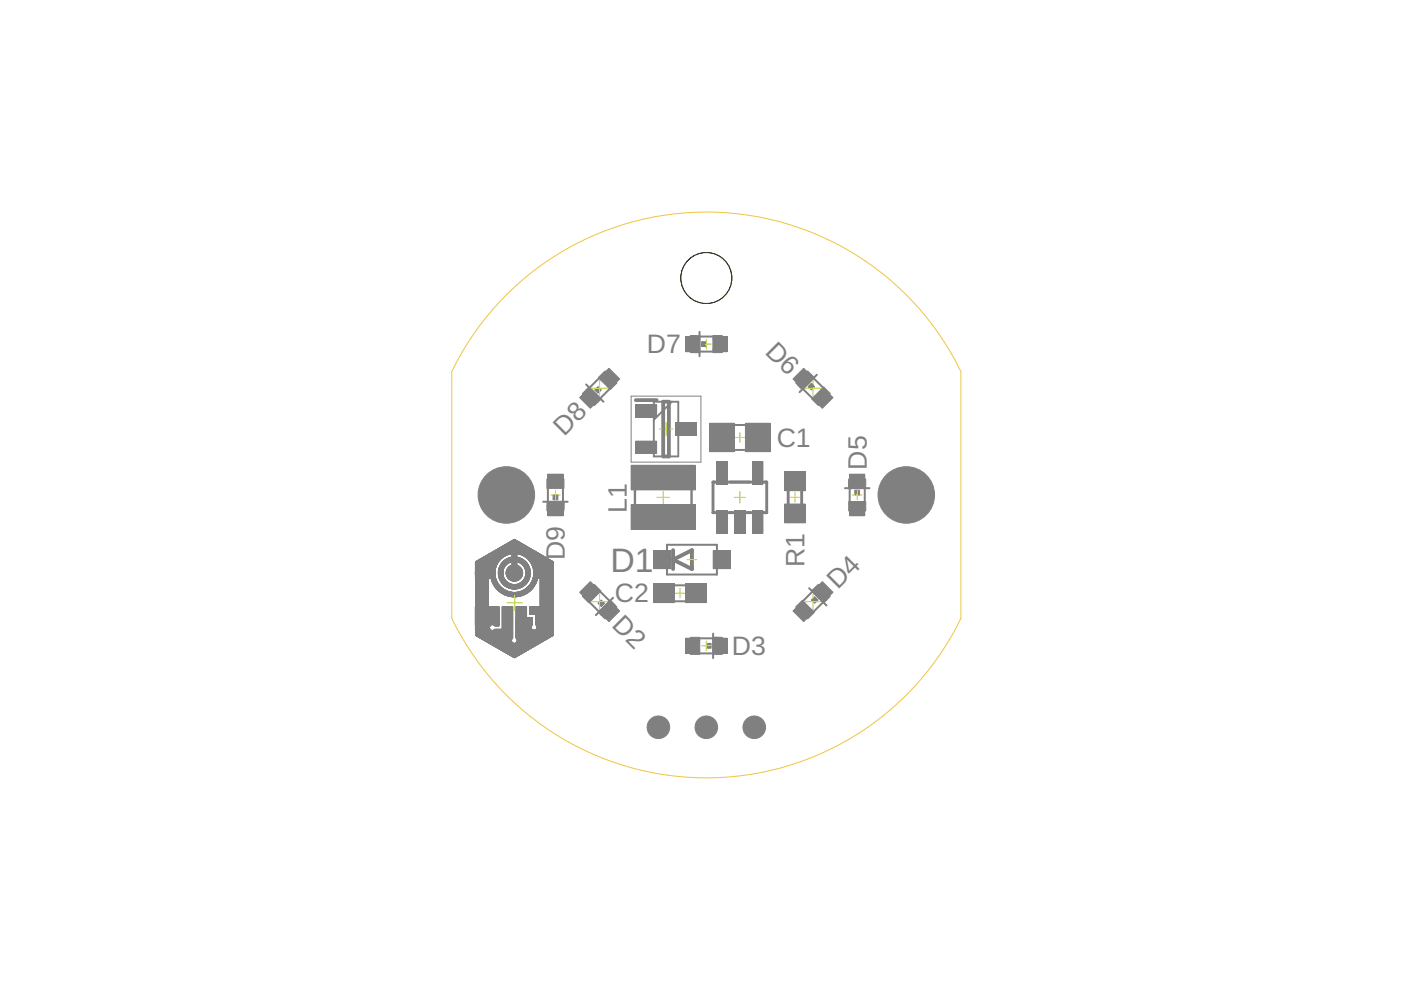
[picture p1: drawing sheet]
<svg xmlns="http://www.w3.org/2000/svg" width="297mm" height="210mm" viewBox="0 0 297 210" stroke-linecap="round" stroke-linejoin="round" font-family="sans-serif">
<defs><g id="words">
<text font-size="7.2" fill="#808080" x="129.4" y="121.2">D1</text>
<g font-size="5.7" fill="#808080">
<text x="137.1" y="74.9">D7</text>
<text x="162" y="74.8" transform="rotate(45 162 74.8)">D6</text>
<text x="119.6" y="92.7" transform="rotate(-45 119.6 92.7)">D8</text>
<text x="164.7" y="94.7">C1</text>
<text x="183.8" y="99.5" transform="rotate(-90 183.8 99.5)">D5</text>
<text x="132.9" y="108.7" transform="rotate(-90 132.9 108.7)">L1</text>
<text x="119.8" y="118.8" transform="rotate(-90 119.8 118.8)">D9</text>
<text x="170.6" y="120.3" transform="rotate(-90 170.6 120.3)">R1</text>
<text x="177.6" y="125.2" transform="rotate(-45 177.6 125.2)">D4</text>
<text x="130.4" y="127.7">C2</text>
<text x="129.5" y="132.8" transform="rotate(45 129.5 132.8)">D2</text>
<text x="155.2" y="138.9">D3</text>
</g>
</g></defs>
<g fill="#808080" stroke="#808080" stroke-width=".21">
<path d="M129.5 128.1a.39 .39 0 0 1 .7 0 .39 .39 0 0 1-.2 .6 .39 .39 0 0 1-.5-.4l.3-.1a.2 .2 0 0 1 .3 0 .2 .2 0 0 1-.1 .3 .2 .2 0 0 1-.3-.1l-.2-.1z" fill-rule="evenodd"/>
<path d="M151.9 135.3a.4 .4 0 0 1 .7 0 .4 .4 0 0 1-.2 .6 .4 .4 0 0 1-.6-.4h.3a.19 .19 0 0 1 .2-.1 .19 .19 0 0 1 .1 .2 .19 .19 0 0 1-.3 .1l-.3-.2z" fill-rule="evenodd"/>
<path d="M172.8 124.6a.4 .4 0 0 1 .7 0 .4 .4 0 0 1-.2 .6 .4 .4 0 0 1-.6-.4l.4-.2a.2 .2 0 0 1 .2 .1 .2 .2 0 0 1-.1 .3 .2 .2 0 0 1-.2-.1l-.3-.1z" fill-rule="evenodd"/>
<path d="M180 102.2a.4 .4 0 0 1 .7 0 .4 .4 0 0 1-.2 .6 .4 .4 0 0 1-.6-.4h.2a.19 .19 0 0 1 .3-.1 .19 .19 0 0 1 .1 .2 .19 .19 0 0 1-.2 .1l-.4-.2z" fill-rule="evenodd"/>
<path d="M169.3 81.3a.39 .39 0 0 1 .6 0 .39 .39 0 0 1-.1 .6 .39 .39 0 0 1-.6-.3l.3-.2a.2 .2 0 0 1 .3 0 .2 .2 0 0 1-.1 .3 .2 .2 0 0 1-.3-.1h-.2z" fill-rule="evenodd"/>
<path d="M146.9 74.1a.4 .4 0 0 1 .6 0 .4 .4 0 0 1-.1 .6 .4 .4 0 0 1-.5-.3h.2a.19 .19 0 0 1 .2-.2 .19 .19 0 0 1 .1 .3 .19 .19 0 0 1-.3-.1h-.2z" fill-rule="evenodd"/>
<path d="M126 84.9a.4 .4 0 0 1 .7-.1 .4 .4 0 0 1-.2 .6 .4 .4 0 0 1-.5-.3l.3-.2a.2 .2 0 0 1 .2 .1 .2 .2 0 0 1-.1 .3 .2 .2 0 0 1-.2-.1l-.2-.1z" fill-rule="evenodd"/>
<path d="M118.8 107.3a.4 .4 0 0 1 .7-.1 .4 .4 0 0 1-.2 .6 .4 .4 0 0 1-.5-.4l.2-.1a.2 .2 0 0 1 .3 0 .2 .2 0 0 1 0 .3 .2 .2 0 0 1-.3-.1l-.2-.1z" fill-rule="evenodd"/>
<circle cx="192.2" cy="104.9" r="6"/>
<circle cx="107.4" cy="104.9" r="6"/>
<circle cx="149.8" cy="154.2" r="2.39"/>
<circle cx="139.6" cy="154.2" r="2.39"/>
<circle cx="159.9" cy="154.2" r="2.39"/>
<circle cx="109.1" cy="121.5" r=".97"/>
<circle cx="149.8" cy="58.9" r="5.4"/>
</g>
<g fill="#808080" stroke="#808080" stroke-width=".21">
<path d="M133.8 98.7h13.6v5.2h-13.6z"/>
<path d="M133.8 107h13.6v5.2h-13.6z"/>
<path d="M152 108.3h2.2v4.8h-2.2z"/>
<path d="M155.8 108.3h2.2v4.8h-2.2z"/>
<path d="M159.6 108.3h2.2v4.8h-2.2z"/>
<path d="M159.6 97.9h2.2v4.7h-2.2z"/>
<path d="M152 97.9h2.2v4.7h-2.2z"/>
<path d="M158.1 89.7h5.2v6.1h-5.2z"/>
<path d="M150.5 89.7h5.2v6.1h-5.2z"/>
<path d="M145.4 123.8h4.4v4h-4.4z"/>
<path d="M138.6 123.8h4.4v4h-4.4z"/>
<path d="M166.3 100.1h4.5v3.9h-4.5z"/>
<path d="M166.3 106.9h4.5v3.9h-4.5z"/>
<path d="M138.6 116.8h3.6v3.8h-3.6z"/>
<path d="M151.2 116.8h3.6v3.8h-3.6z"/>
<path d="M127.1 129.8l2.3-2.2 2 1.9-2.3 2.3z"/>
<path d="M125.2 123.3l1.9 2-2.2 2.3-2-2z"/>
<path d="M151.4 135.3h2.8v3.2h-2.8z"/>
<path d="M145.4 135.3h2.7v3.2h-2.7z"/>
<path d="M174.3 123.3l2.3 2.3-2 2-2.2-2.3z"/>
<path d="M168.1 129.5l2-1.9 2.3 2.2-2 2z"/>
<path d="M180.1 100.5h3.2v2.8h-3.2z"/>
<path d="M180.1 106.6h3.2v2.7h-3.2z"/>
<path d="M170.4 78.1l2 2-2.3 2.2-2-2z"/>
<path d="M172.4 84.6l2.2-2.3 2 2-2.3 2.3z"/>
<path d="M145.4 71.4h2.7v3.2h-2.7z"/>
<path d="M151.4 71.4h2.8v3.2h-2.8z"/>
<path d="M124.9 82.3l2.2 2.3-1.9 2-2.3-2.3z"/>
<path d="M127.1 80.1l2-2 2.3 2.2-2 2z"/>
<path d="M116.2 106.6h3.2v2.7h-3.2z"/>
<path d="M116.2 100.5h3.2v2.8h-3.2z"/>
<path d="M134.8 85.9h4.4v2.5h-4.4z"/>
<path d="M134.8 93.5h4.4v2.6h-4.4z"/>
<path d="M143.2 89.7h4.4v2.6h-4.4z"/>
<path d="M126.8 127.9l.7-.7 .7 .7-.7 .7z"/>
<path d="M149.8 136.4h1v1h-1z"/>
<path d="M172 127.2l.7-.7 .7 .7-.7 .7z"/>
<path d="M181.2 103.9h1v1h-1z"/>
<path d="M172 81.3l.7 .7-.7 .7-.7-.7z"/>
<path d="M148.7 72.5h1.1v1h-1.1z"/>
<path d="M126.1 82.7l.7-.7 .7 .7-.7 .7z"/>
<path d="M117.3 104.9h1v1.1h-1z"/>
<path d="M109 139.4h.2z"/>
<path d="M108.9 139.4h.3z"/>
<path d="M108.9 139.3l.4 .1z"/>
<path d="M108.8 139.3h.5z"/>
<path d="M108.8 139.3h.6z"/>
<path d="M108.7 139.3h.7z"/>
<path d="M108.7 139.2l.8 .1z"/>
<path d="M108.6 139.2l.9 .1z"/>
<path d="M108.6 139.2h.9z"/>
<path d="M108.6 139.1l1 .1z"/>
<path d="M108.5 139.1l1.1 .1z"/>
<path d="M108.5 139.1h1.2z"/>
<path d="M108.4 139.1h1.3z"/>
<path d="M108.4 139l1.3 .1z"/>
<path d="M108.3 139l1.5 .1z"/>
<path d="M108.3 139h1.5z"/>
<path d="M108.3 139h1.6z"/>
<path d="M108.2 139h1.7z"/>
<path d="M108.2 138.9l1.8 .1z"/>
<path d="M108.1 138.9h1.9z"/>
<path d="M108.1 138.9h2z"/>
<path d="M108 138.9h2.1z"/>
<path d="M108 138.8l2.2 .1z"/>
<path d="M107.9 138.8h2.3z"/>
<path d="M107.9 138.8h2.4z"/>
<path d="M107.8 138.7l2.5 .1z"/>
<path d="M107.8 138.7h2.6z"/>
<path d="M107.7 138.7h2.7z"/>
<path d="M107.7 138.6l2.8 .1z"/>
<path d="M107.6 138.6l2.9 .1z"/>
<path d="M107.6 138.6h3z"/>
<path d="M107.5 138.6h3.1z"/>
<path d="M107.5 138.5l3.1 .1z"/>
<path d="M107.5 138.5l3.2 .1z"/>
<path d="M107.4 138.5h3.3z"/>
<path d="M107.4 138.5h3.4z"/>
<path d="M107.3 138.5h3.5z"/>
<path d="M107.3 138.4l3.6 .1z"/>
<path d="M107.2 138.4h3.7z"/>
<path d="M107.2 138.4h3.8z"/>
<path d="M107.1 138.3l3.9 .1z"/>
<path d="M107.1 138.3l4 .1z"/>
<path d="M107 138.3h4.1z"/>
<path d="M107 138.2l4.2 .1z"/>
<path d="M106.9 138.2l4.3 .1z"/>
<path d="M106.8 138.2h4.5z"/>
<path d="M106.8 138.1l4.6 .1z"/>
<path d="M106.7 138.1l4.7 .1z"/>
<path d="M106.7 138.1h4.7z"/>
<path d="M106.7 138.1h4.8z"/>
<path d="M106.6 138l4.9 .1z"/>
<path d="M106.6 138h4.9z"/>
<path d="M106.5 138h5.1z"/>
<path d="M106.5 138h5.2z"/>
<path d="M106.4 137.9l5.3 .1z"/>
<path d="M106.4 137.9h5.3z"/>
<path d="M106.4 137.9h5.4z"/>
<path d="M106.3 137.9h5.5z"/>
<path d="M106.2 137.8l5.7 .1z"/>
<path d="M106.2 137.8h5.8z"/>
<path d="M106.1 137.8h5.9z"/>
<path d="M106.1 137.7l5.9 .1z"/>
<path d="M106 137.7l6.1 .1z"/>
<path d="M106 137.7h6.1z"/>
<path d="M105.9 137.6l6.3 .1z"/>
<path d="M105.9 137.6h6.4z"/>
<path d="M105.8 137.6h6.5z"/>
<path d="M105.7 137.5l6.7 .1z"/>
<path d="M105.7 137.5h6.8z"/>
<path d="M105.6 137.5h6.9z"/>
<path d="M105.5 137.4l7.1 .1z"/>
<path d="M105.5 137.4h7.1z"/>
<path d="M105.5 137.4h7.2z"/>
<path d="M105.4 137.4h7.3z"/>
<path d="M105.4 137.3l7.4 .1z"/>
<path d="M105.3 137.3l7.5 .1z"/>
<path d="M105.3 137.3h7.5z"/>
<path d="M105.3 137.2l7.6 .1z"/>
<path d="M105.2 137.2l7.7 .1z"/>
<path d="M105.2 137.2h7.7z"/>
<path d="M105.1 137.2h7.9z"/>
<path d="M105.1 137.1l8 .1z"/>
<path d="M105 137.1l8.1 .1z"/>
<path d="M105 137.1h8.2z"/>
<path d="M104.9 137.1h8.3z"/>
<path d="M104.9 137l8.4 .1z"/>
<path d="M104.8 137h8.5z"/>
<path d="M104.8 137h8.6z"/>
<path d="M104.7 136.9l8.7 .1z"/>
<path d="M104.7 136.9l8.8 .1z"/>
<path d="M104.6 136.9h8.9z"/>
<path d="M104.6 136.9h9z"/>
<path d="M104.5 136.8l9.1 .1z"/>
<path d="M104.5 136.8h9.2z"/>
<path d="M104.4 136.8h9.3z"/>
<path d="M104.4 136.7l9.4 .1z"/>
<path d="M104.3 136.7l9.5 .1z"/>
<path d="M104.3 136.7h9.6z"/>
<path d="M104.2 136.7h9.7z"/>
<path d="M104.2 136.6l9.7 .1z"/>
<path d="M104.1 136.6l9.9 .1z"/>
<path d="M104.1 136.6h9.9z"/>
<path d="M104.1 136.6h10z"/>
<path d="M104 136.5l10.1 .1z"/>
<path d="M104 136.5h10.2z"/>
<path d="M103.9 136.5h10.3z"/>
<path d="M103.9 136.5h10.4z"/>
<path d="M103.8 136.4l10.5 .1z"/>
<path d="M103.8 136.4l10.6 .1z"/>
<path d="M103.7 136.4h5.3z"/>
<path d="M109.1 136.4h5.3z"/>
<path d="M103.7 136.4h5.2z"/>
<path d="M109.2 136.4h5.2z"/>
<path d="M103.7 136.3l5.1 .1z"/>
<path d="M109.3 136.3l5.2 .1z"/>
<path d="M103.6 136.3l5.2 .1z"/>
<path d="M109.4 136.3l5.1 .1z"/>
<path d="M103.6 136.3h5.1z"/>
<path d="M109.4 136.3h5.1z"/>
<path d="M103.5 136.2l5.2 .1z"/>
<path d="M109.4 136.2l5.2 .1z"/>
<path d="M103.5 136.2l5.1 .1z"/>
<path d="M109.5 136.2l5.1 .1z"/>
<path d="M103.4 136.2h5.2z"/>
<path d="M109.5 136.2h5.2z"/>
<path d="M109.5 136.2h5.3z"/>
<path d="M103.3 136.1l5.2 .1z"/>
<path d="M109.6 136.1l5.2 .1z"/>
<path d="M103.3 136.1h5.2z"/>
<path d="M109.6 136.1h5.3z"/>
<path d="M103.2 136.1h5.3z"/>
<path d="M109.6 136.1h5.4z"/>
<path d="M103.1 136l5.4 .1z"/>
<path d="M109.6 136l5.4 .1z"/>
<path d="M103.1 136h5.4z"/>
<path d="M109.6 136h5.4z"/>
<path d="M109.6 136h5.5z"/>
<path d="M103 136h5.5z"/>
<path d="M103 135.9l5.5 .1z"/>
<path d="M109.6 135.9l5.5 .1z"/>
<path d="M102.9 135.9l5.6 .1z"/>
<path d="M109.7 135.9l5.5 .1z"/>
<path d="M102.9 135.9h5.6z"/>
<path d="M109.7 135.9h5.6z"/>
<path d="M102.8 135.8l5.6 .1z"/>
<path d="M109.7 135.8l5.6 .1z"/>
<path d="M102.7 135.8h5.7z"/>
<path d="M109.7 135.8h5.7z"/>
<path d="M102.7 135.7l5.7 .1z"/>
<path d="M109.7 135.7l5.8 .1z"/>
<path d="M102.6 135.7l5.8 .1z"/>
<path d="M102.5 135.7h5.9z"/>
<path d="M109.7 135.7h5.8z"/>
<path d="M109.7 135.7h5.9z"/>
<path d="M102.4 135.7h6.1z"/>
<path d="M109.7 135.7h6z"/>
<path d="M102.4 135.6l6.1 .1z"/>
<path d="M109.7 135.6l6 .1z"/>
<path d="M102.4 135.6h6.1z"/>
<path d="M109.6 135.6h6.1z"/>
<path d="M102.3 135.6h6.2z"/>
<path d="M109.6 135.6h6.2z"/>
<path d="M102.2 135.5l6.3 .1z"/>
<path d="M109.6 135.5l6.3 .1z"/>
<path d="M102.2 135.5h6.3z"/>
<path d="M109.6 135.5h6.3z"/>
<path d="M109.6 135.5h6.4z"/>
<path d="M102.1 135.4l6.4 .1z"/>
<path d="M109.6 135.4l6.4 .1z"/>
<path d="M102 135.4h6.6z"/>
<path d="M109.5 135.4h6.6z"/>
<path d="M102 135.3l6.6 .1z"/>
<path d="M109.5 135.3l6.7 .1z"/>
<path d="M101.9 135.3l6.7 .1z"/>
<path d="M101.9 135.3h6.8z"/>
<path d="M109.5 135.3h6.8z"/>
<path d="M101.8 135.3h6.9z"/>
<path d="M109.4 135.3h6.9z"/>
<path d="M101.7 135.2l7 .1z"/>
<path d="M109.4 135.2l7 .1z"/>
<path d="M101.7 135.2h7z"/>
<path d="M109.4 135.2h7z"/>
<path d="M101.6 135.2h7.1z"/>
<path d="M109.4 135.2h7.1z"/>
<path d="M101.6 135.1l7.1 .1z"/>
<path d="M109.4 135.1l7.1 .1z"/>
<path d="M101.5 135.1h7.2z"/>
<path d="M109.4 135.1h7.2z"/>
<path d="M109.4 135.1h7.3z"/>
<path d="M101.4 135l7.3 .1z"/>
<path d="M109.4 135l7.3 .1z"/>
<path d="M109.4 135l7.4 .1z"/>
<path d="M101.3 135h7.4z"/>
<path d="M109.4 135h7.4z"/>
<path d="M101.2 134.9l7.5 .1z"/>
<path d="M109.4 134.9l7.5 .1z"/>
<path d="M101.1 134.9h7.6z"/>
<path d="M109.4 134.9h7.6z"/>
<path d="M101.1 134.8l7.6 .1z"/>
<path d="M109.4 134.8l7.7 .1z"/>
<path d="M101 134.8l7.7 .1z"/>
<path d="M101 134.8h7.7z"/>
<path d="M109.4 134.8h7.8z"/>
<path d="M100.9 134.8h7.8z"/>
<path d="M100.9 134.7l7.8 .1z"/>
<path d="M109.4 134.7l7.8 .1z"/>
<path d="M100.8 134.7h7.9z"/>
<path d="M109.4 134.7h7.9z"/>
<path d="M100.8 134.6l7.9 .1z"/>
<path d="M109.4 134.6l7.9 .1z"/>
<path d="M100.8 134.6h7.9z"/>
<path d="M109.4 134.6h7.9z"/>
<path d="M100.8 134.5l7.9 .1z"/>
<path d="M109.4 134.5l7.9 .1z"/>
<path d="M100.8 134.5h7.9z"/>
<path d="M109.4 134.5h7.9z"/>
<path d="M100.8 134.4l7.9 .1z"/>
<path d="M109.4 134.4l7.9 .1z"/>
<path d="M100.8 134.4h7.9z"/>
<path d="M109.4 134.4h7.9z"/>
<path d="M100.8 134.3l7.9 .1z"/>
<path d="M109.4 134.3l7.9 .1z"/>
<path d="M100.8 134.3h7.9z"/>
<path d="M109.4 134.3h7.9z"/>
<path d="M100.8 134.2l7.9 .1z"/>
<path d="M109.4 134.2l7.9 .1z"/>
<path d="M100.8 134.2h7.9z"/>
<path d="M109.4 134.2h7.9z"/>
<path d="M100.8 134.1l7.9 .1z"/>
<path d="M109.4 134.1l7.9 .1z"/>
<path d="M100.8 134.1h7.9z"/>
<path d="M109.4 134.1h7.9z"/>
<path d="M100.8 134l7.9 .1z"/>
<path d="M109.4 134l7.9 .1z"/>
<path d="M100.8 134h7.9z"/>
<path d="M109.4 134h7.9z"/>
<path d="M100.8 133.9l7.9 .1z"/>
<path d="M109.4 133.9l7.9 .1z"/>
<path d="M100.8 133.9h7.9z"/>
<path d="M109.4 133.9h7.9z"/>
<path d="M100.8 133.8l7.9 .1z"/>
<path d="M109.4 133.8l7.9 .1z"/>
<path d="M100.8 133.8h7.9z"/>
<path d="M109.4 133.8h7.9z"/>
<path d="M100.8 133.7l7.9 .1z"/>
<path d="M109.4 133.7l7.9 .1z"/>
<path d="M100.8 133.7h7.9z"/>
<path d="M109.4 133.7h7.9z"/>
<path d="M100.8 133.6l3.4 .1z"/>
<path d="M104.6 133.6l4.1 .1z"/>
<path d="M109.4 133.6l7.9 .1z"/>
<path d="M100.8 133.6h3.3z"/>
<path d="M104.7 133.6h4z"/>
<path d="M109.4 133.6h3.8z"/>
<path d="M113.3 133.6h4z"/>
<path d="M104.8 133.6h3.9z"/>
<path d="M109.4 133.6h3.7z"/>
<path d="M113.4 133.6h3.9z"/>
<path d="M100.8 133.5l3.2 .1z"/>
<path d="M104.8 133.5l3.9 .1z"/>
<path d="M109.4 133.5l3.6 .1z"/>
<path d="M113.5 133.5l3.8 .1z"/>
<path d="M109.4 133.5l3.5 .1z"/>
<path d="M100.8 133.5h3.1z"/>
<path d="M104.8 133.5h3.9z"/>
<path d="M109.4 133.5h3.5z"/>
<path d="M113.6 133.5h3.7z"/>
<path d="M109.4 133.5h3.4z"/>
<path d="M100.8 133.4l3.1 .1z"/>
<path d="M104.9 133.4l3.8 .1z"/>
<path d="M109.4 133.4l3.4 .1z"/>
<path d="M113.6 133.4l3.7 .1z"/>
<path d="M113.7 133.4l3.6 .1z"/>
<path d="M100.8 133.4h3.1z"/>
<path d="M106.5 133.4h2.2z"/>
<path d="M109.4 133.4h3.4z"/>
<path d="M113.7 133.4h3.6z"/>
<path d="M100.8 133.3l3.1 .1z"/>
<path d="M106.5 133.3l2.2 .1z"/>
<path d="M109.4 133.3l3.3 .1z"/>
<path d="M113.7 133.3l3.6 .1z"/>
<path d="M100.8 133.3h3z"/>
<path d="M106.5 133.3h2.2z"/>
<path d="M109.4 133.3h3.3z"/>
<path d="M113.8 133.3h3.5z"/>
<path d="M100.8 133.2l3 .1z"/>
<path d="M106.5 133.2l2.2 .1z"/>
<path d="M109.4 133.2l3.3 .1z"/>
<path d="M113.8 133.2l3.5 .1z"/>
<path d="M100.8 133.2h3z"/>
<path d="M106.5 133.2h2.2z"/>
<path d="M109.4 133.2h3.3z"/>
<path d="M113.8 133.2h3.5z"/>
<path d="M109.4 133.2h3.2z"/>
<path d="M100.8 133.1l3 .1z"/>
<path d="M106.5 133.1l2.2 .1z"/>
<path d="M109.4 133.1l3.2 .1z"/>
<path d="M113.8 133.1l3.5 .1z"/>
<path d="M100.8 133.1h3z"/>
<path d="M106.5 133.1h2.2z"/>
<path d="M109.4 133.1h3.2z"/>
<path d="M113.9 133.1h3.4z"/>
<path d="M100.8 133l3 .1z"/>
<path d="M106.5 133l2.2 .1z"/>
<path d="M109.4 133l3.2 .1z"/>
<path d="M113.9 133l3.4 .1z"/>
<path d="M100.8 133h3z"/>
<path d="M106.5 133h2.2z"/>
<path d="M109.4 133h3.2z"/>
<path d="M113.9 133h3.4z"/>
<path d="M100.8 132.9l3 .1z"/>
<path d="M106.5 132.9l2.2 .1z"/>
<path d="M109.4 132.9l3.2 .1z"/>
<path d="M113.9 132.9l3.4 .1z"/>
<path d="M100.8 132.9h3z"/>
<path d="M106.5 132.9h2.2z"/>
<path d="M109.4 132.9h3.2z"/>
<path d="M113.9 132.9h3.4z"/>
<path d="M100.8 132.8l3 .1z"/>
<path d="M106.5 132.8l2.2 .1z"/>
<path d="M109.4 132.8l3.2 .1z"/>
<path d="M113.8 132.8l3.5 .1z"/>
<path d="M100.8 132.8h3z"/>
<path d="M106.5 132.8h2.2z"/>
<path d="M109.4 132.8h3.2z"/>
<path d="M113.8 132.8h3.5z"/>
<path d="M100.8 132.8h3.1z"/>
<path d="M100.8 132.7l3.1 .1z"/>
<path d="M106.5 132.7l2.2 .1z"/>
<path d="M109.4 132.7l3.3 .1z"/>
<path d="M113.8 132.7l3.5 .1z"/>
<path d="M100.8 132.7h3.1z"/>
<path d="M106.5 132.7h2.2z"/>
<path d="M109.4 132.7h3.3z"/>
<path d="M113.8 132.7h3.5z"/>
<path d="M104.9 132.7h.9z"/>
<path d="M100.8 132.6l3.1 .1z"/>
<path d="M104.9 132.6l.9 .1z"/>
<path d="M106.5 132.6l2.2 .1z"/>
<path d="M109.4 132.6l3.3 .1z"/>
<path d="M113.8 132.6l3.5 .1z"/>
<path d="M113.7 132.6l3.6 .1z"/>
<path d="M100.8 132.6h3.2z"/>
<path d="M104.8 132.6h1z"/>
<path d="M106.5 132.6h2.2z"/>
<path d="M109.4 132.6h3.4z"/>
<path d="M113.7 132.6h3.6z"/>
<path d="M100.8 132.5l3.2 .1z"/>
<path d="M104.8 132.5l1 .1z"/>
<path d="M106.5 132.5l2.2 .1z"/>
<path d="M109.4 132.5l3.4 .1z"/>
<path d="M113.7 132.5l3.6 .1z"/>
<path d="M100.8 132.5l3.3 .1z"/>
<path d="M104.7 132.5l1.1 .1z"/>
<path d="M100.8 132.5h3.3z"/>
<path d="M104.7 132.5h1.1z"/>
<path d="M106.5 132.5h2.2z"/>
<path d="M109.4 132.5h3.4z"/>
<path d="M113.6 132.5h3.7z"/>
<path d="M104.6 132.5h1.2z"/>
<path d="M100.8 132.4l3.4 .1z"/>
<path d="M104.6 132.4l1.2 .1z"/>
<path d="M106.5 132.4l2.2 .1z"/>
<path d="M109.4 132.4l3.5 .1z"/>
<path d="M113.6 132.4l3.7 .1z"/>
<path d="M100.8 132.4l3.5 .1z"/>
<path d="M104.5 132.4l1.3 .1z"/>
<path d="M100.8 132.4h5z"/>
<path d="M106.5 132.4h2.2z"/>
<path d="M109.4 132.4h3.5z"/>
<path d="M113.6 132.4h3.7z"/>
<path d="M100.8 132.3l5 .1z"/>
<path d="M106.5 132.3l2.2 .1z"/>
<path d="M109.4 132.3l3.5 .1z"/>
<path d="M113.6 132.3l3.7 .1z"/>
<path d="M100.8 132.3h5z"/>
<path d="M106.5 132.3h2.2z"/>
<path d="M109.4 132.3h3.5z"/>
<path d="M113.6 132.3h3.7z"/>
<path d="M100.8 132.2l5 .1z"/>
<path d="M106.5 132.2l2.2 .1z"/>
<path d="M109.4 132.2l3.5 .1z"/>
<path d="M113.6 132.2l3.7 .1z"/>
<path d="M100.8 132.2h5z"/>
<path d="M106.5 132.2h2.2z"/>
<path d="M109.4 132.2h3.5z"/>
<path d="M113.6 132.2h3.7z"/>
<path d="M100.8 132.1l5 .1z"/>
<path d="M106.5 132.1l2.2 .1z"/>
<path d="M109.4 132.1l3.5 .1z"/>
<path d="M113.6 132.1l3.7 .1z"/>
<path d="M100.8 132.1h5z"/>
<path d="M106.5 132.1h2.2z"/>
<path d="M109.4 132.1h3.5z"/>
<path d="M113.6 132.1h3.7z"/>
<path d="M100.8 132l5 .1z"/>
<path d="M106.5 132l2.2 .1z"/>
<path d="M109.4 132l3.5 .1z"/>
<path d="M113.6 132l3.7 .1z"/>
<path d="M100.8 132h5z"/>
<path d="M106.5 132h2.2z"/>
<path d="M109.4 132h3.5z"/>
<path d="M113.6 132h3.7z"/>
<path d="M100.8 131.9l5 .1z"/>
<path d="M106.5 131.9l2.2 .1z"/>
<path d="M109.4 131.9l3.5 .1z"/>
<path d="M113.6 131.9l3.7 .1z"/>
<path d="M100.8 131.9h5z"/>
<path d="M106.5 131.9h2.2z"/>
<path d="M109.4 131.9h3.5z"/>
<path d="M113.6 131.9h3.7z"/>
<path d="M100.8 131.8l5 .1z"/>
<path d="M106.5 131.8l2.2 .1z"/>
<path d="M109.4 131.8l3.5 .1z"/>
<path d="M113.6 131.8l3.7 .1z"/>
<path d="M100.8 131.8h5z"/>
<path d="M106.5 131.8h2.2z"/>
<path d="M109.4 131.8h3.5z"/>
<path d="M113.6 131.8h3.7z"/>
<path d="M100.8 131.7l5 .1z"/>
<path d="M106.5 131.7l2.2 .1z"/>
<path d="M109.4 131.7l3.5 .1z"/>
<path d="M113.6 131.7l3.7 .1z"/>
<path d="M100.8 131.7h5z"/>
<path d="M106.5 131.7h2.2z"/>
<path d="M109.4 131.7h3.5z"/>
<path d="M113.6 131.7h3.7z"/>
<path d="M100.8 131.6l5 .1z"/>
<path d="M106.5 131.6l2.2 .1z"/>
<path d="M109.4 131.6l3.5 .1z"/>
<path d="M113.6 131.6l3.7 .1z"/>
<path d="M100.8 131.6h5z"/>
<path d="M106.5 131.6h2.2z"/>
<path d="M109.4 131.6h3.5z"/>
<path d="M113.6 131.6h3.7z"/>
<path d="M100.8 131.5l5 .1z"/>
<path d="M106.5 131.5l2.2 .1z"/>
<path d="M109.4 131.5l3.5 .1z"/>
<path d="M113.6 131.5l3.7 .1z"/>
<path d="M100.8 131.5h5z"/>
<path d="M106.5 131.5h2.2z"/>
<path d="M109.4 131.5h3.5z"/>
<path d="M113.6 131.5h3.7z"/>
<path d="M100.8 131.4l5 .1z"/>
<path d="M106.5 131.4l2.2 .1z"/>
<path d="M109.4 131.4l3.5 .1z"/>
<path d="M113.6 131.4l3.7 .1z"/>
<path d="M100.8 131.4h5z"/>
<path d="M106.5 131.4h2.2z"/>
<path d="M109.4 131.4h3.5z"/>
<path d="M113.6 131.4h3.7z"/>
<path d="M100.8 131.3l5 .1z"/>
<path d="M106.5 131.3l2.2 .1z"/>
<path d="M109.4 131.3l3.5 .1z"/>
<path d="M113.6 131.3l3.7 .1z"/>
<path d="M100.8 131.3h5z"/>
<path d="M106.5 131.3h2.2z"/>
<path d="M109.4 131.3h3.5z"/>
<path d="M113.6 131.3h3.7z"/>
<path d="M100.8 131.2l5 .1z"/>
<path d="M106.5 131.2l2.2 .1z"/>
<path d="M109.4 131.2l3.5 .1z"/>
<path d="M113.6 131.2l3.7 .1z"/>
<path d="M100.8 131.2h5z"/>
<path d="M106.5 131.2h2.2z"/>
<path d="M109.4 131.2h3.5z"/>
<path d="M113.6 131.2h3.7z"/>
<path d="M100.8 131.1l5 .1z"/>
<path d="M106.5 131.1l2.2 .1z"/>
<path d="M109.4 131.1l3.5 .1z"/>
<path d="M113.6 131.1l3.7 .1z"/>
<path d="M100.8 131.1h5z"/>
<path d="M106.5 131.1h2.2z"/>
<path d="M109.4 131.1h3.5z"/>
<path d="M113.6 131.1h3.7z"/>
<path d="M100.8 131l5 .1z"/>
<path d="M106.5 131l2.2 .1z"/>
<path d="M109.4 131l3.5 .1z"/>
<path d="M113.6 131l3.7 .1z"/>
<path d="M100.8 131h5z"/>
<path d="M106.5 131h2.2z"/>
<path d="M109.4 131h3.5z"/>
<path d="M113.6 131h3.7z"/>
<path d="M109.4 131h2.2z"/>
<path d="M100.8 130.9l5 .1z"/>
<path d="M106.5 130.9l2.2 .1z"/>
<path d="M109.4 130.9l2.2 .1z"/>
<path d="M113.6 130.9l3.7 .1z"/>
<path d="M100.8 130.9h5z"/>
<path d="M106.5 130.9h2.2z"/>
<path d="M109.4 130.9h2.2z"/>
<path d="M113.6 130.9h3.7z"/>
<path d="M100.8 130.8l5 .1z"/>
<path d="M106.5 130.8l2.2 .1z"/>
<path d="M109.4 130.8l2.2 .1z"/>
<path d="M113.6 130.8l3.7 .1z"/>
<path d="M100.8 130.8h5z"/>
<path d="M106.5 130.8h2.2z"/>
<path d="M109.4 130.8h2.2z"/>
<path d="M113.6 130.8h3.7z"/>
<path d="M100.8 130.7l5 .1z"/>
<path d="M106.5 130.7l2.2 .1z"/>
<path d="M109.4 130.7l2.2 .1z"/>
<path d="M113.6 130.7l3.7 .1z"/>
<path d="M100.8 130.7h5z"/>
<path d="M106.5 130.7h2.2z"/>
<path d="M109.4 130.7h2.2z"/>
<path d="M113.6 130.7h3.7z"/>
<path d="M100.8 130.6l5 .1z"/>
<path d="M106.5 130.6l2.2 .1z"/>
<path d="M109.4 130.6l2.2 .1z"/>
<path d="M113.6 130.6l3.7 .1z"/>
<path d="M100.8 130.6h5z"/>
<path d="M106.5 130.6h2.2z"/>
<path d="M109.4 130.6h2.2z"/>
<path d="M113.6 130.6h3.7z"/>
<path d="M100.8 130.5l5 .1z"/>
<path d="M106.5 130.5l2.2 .1z"/>
<path d="M109.4 130.5l2.2 .1z"/>
<path d="M113.6 130.5l3.7 .1z"/>
<path d="M100.8 130.5h5z"/>
<path d="M106.5 130.5h2.2z"/>
<path d="M109.4 130.5h2.2z"/>
<path d="M113.6 130.5h3.7z"/>
<path d="M100.8 130.4l5 .1z"/>
<path d="M106.5 130.4l2.2 .1z"/>
<path d="M109.4 130.4l2.2 .1z"/>
<path d="M113.6 130.4l3.7 .1z"/>
<path d="M100.8 130.4h5z"/>
<path d="M106.5 130.4h2.2z"/>
<path d="M109.4 130.4h2.2z"/>
<path d="M113.6 130.4h3.7z"/>
<path d="M100.8 130.3l5 .1z"/>
<path d="M106.5 130.3l2.2 .1z"/>
<path d="M109.4 130.3l2.2 .1z"/>
<path d="M113.6 130.3l3.7 .1z"/>
<path d="M100.8 130.3h5z"/>
<path d="M106.5 130.3h2.2z"/>
<path d="M109.4 130.3h2.2z"/>
<path d="M113.6 130.3h3.7z"/>
<path d="M100.8 130.2l5 .1z"/>
<path d="M106.5 130.2l2.2 .1z"/>
<path d="M109.4 130.2l2.2 .1z"/>
<path d="M112.3 130.2l5 .1z"/>
<path d="M100.8 130.2h5z"/>
<path d="M106.5 130.2h2.2z"/>
<path d="M109.4 130.2h2.2z"/>
<path d="M112.3 130.2h5z"/>
<path d="M100.8 130.1l5 .1z"/>
<path d="M106.5 130.1l2.2 .1z"/>
<path d="M109.4 130.1l2.2 .1z"/>
<path d="M112.3 130.1l5 .1z"/>
<path d="M100.8 130.1h5z"/>
<path d="M106.5 130.1h2.2z"/>
<path d="M109.4 130.1h2.2z"/>
<path d="M112.3 130.1h5z"/>
<path d="M100.8 130l5 .1z"/>
<path d="M106.5 130l2.2 .1z"/>
<path d="M109.4 130l2.2 .1z"/>
<path d="M112.3 130l5 .1z"/>
<path d="M100.8 130h5z"/>
<path d="M106.5 130h2.2z"/>
<path d="M109.4 130h2.2z"/>
<path d="M112.3 130h5z"/>
<path d="M100.8 129.9l5 .1z"/>
<path d="M106.5 129.9l2.2 .1z"/>
<path d="M109.4 129.9l2.2 .1z"/>
<path d="M112.3 129.9l5 .1z"/>
<path d="M100.8 129.9h5z"/>
<path d="M106.5 129.9h2.2z"/>
<path d="M109.4 129.9h2.2z"/>
<path d="M112.3 129.9h5z"/>
<path d="M100.8 129.8l5 .1z"/>
<path d="M106.5 129.8l2.2 .1z"/>
<path d="M109.4 129.8l2.2 .1z"/>
<path d="M112.3 129.8l5 .1z"/>
<path d="M100.8 129.8h5z"/>
<path d="M106.5 129.8h2.2z"/>
<path d="M109.4 129.8h2.2z"/>
<path d="M112.3 129.8h5z"/>
<path d="M100.8 129.7l5 .1z"/>
<path d="M106.5 129.7l2.2 .1z"/>
<path d="M109.4 129.7l2.2 .1z"/>
<path d="M112.3 129.7l5 .1z"/>
<path d="M100.8 129.7h5z"/>
<path d="M106.5 129.7h2.2z"/>
<path d="M109.4 129.7h2.2z"/>
<path d="M112.3 129.7h5z"/>
<path d="M100.8 129.6l5 .1z"/>
<path d="M106.5 129.6l2.2 .1z"/>
<path d="M109.4 129.6l2.2 .1z"/>
<path d="M112.3 129.6l5 .1z"/>
<path d="M100.8 129.6h5z"/>
<path d="M106.5 129.6h2.2z"/>
<path d="M109.4 129.6h2.2z"/>
<path d="M112.3 129.6h5z"/>
<path d="M100.8 129.5l5 .1z"/>
<path d="M106.5 129.5l2.2 .1z"/>
<path d="M109.4 129.5l2.2 .1z"/>
<path d="M112.3 129.5l5 .1z"/>
<path d="M100.8 129.5h5z"/>
<path d="M106.5 129.5h2.2z"/>
<path d="M109.4 129.5h2.2z"/>
<path d="M112.3 129.5h5z"/>
<path d="M100.8 129.4l5 .1z"/>
<path d="M106.5 129.4l2.2 .1z"/>
<path d="M109.4 129.4l2.2 .1z"/>
<path d="M112.3 129.4l5 .1z"/>
<path d="M100.8 129.4h5z"/>
<path d="M106.5 129.4h2.2z"/>
<path d="M109.4 129.4h2.2z"/>
<path d="M112.3 129.4h5z"/>
<path d="M100.8 129.3l5 .1z"/>
<path d="M106.5 129.3l2.2 .1z"/>
<path d="M109.4 129.3l2.2 .1z"/>
<path d="M112.3 129.3l5 .1z"/>
<path d="M100.8 129.3h5z"/>
<path d="M106.5 129.3h2.2z"/>
<path d="M109.4 129.3h2.2z"/>
<path d="M112.3 129.3h5z"/>
<path d="M100.8 129.2l5 .1z"/>
<path d="M106.5 129.2l2.2 .1z"/>
<path d="M109.4 129.2l2.2 .1z"/>
<path d="M112.3 129.2l5 .1z"/>
<path d="M100.8 129.2h5z"/>
<path d="M106.5 129.2h2.2z"/>
<path d="M109.4 129.2h2.2z"/>
<path d="M112.3 129.2h5z"/>
<path d="M100.8 129.1l5 .1z"/>
<path d="M106.5 129.1l2.2 .1z"/>
<path d="M109.4 129.1l2.2 .1z"/>
<path d="M112.3 129.1l5 .1z"/>
<path d="M100.8 129.1h5z"/>
<path d="M106.5 129.1h2.2z"/>
<path d="M109.4 129.1h2.2z"/>
<path d="M112.3 129.1h5z"/>
<path d="M100.8 129l5 .1z"/>
<path d="M106.5 129l2.2 .1z"/>
<path d="M109.4 129l2.2 .1z"/>
<path d="M112.3 129l5 .1z"/>
<path d="M100.8 129h5z"/>
<path d="M106.5 129h2.2z"/>
<path d="M109.4 129h2.2z"/>
<path d="M112.3 129h5z"/>
<path d="M100.8 128.9l5 .1z"/>
<path d="M106.5 128.9l2.2 .1z"/>
<path d="M109.4 128.9l2.2 .1z"/>
<path d="M112.3 128.9l5 .1z"/>
<path d="M100.8 128.9h5z"/>
<path d="M106.5 128.9h2.2z"/>
<path d="M109.4 128.9h2.2z"/>
<path d="M112.3 128.9h5z"/>
<path d="M100.8 128.8l5 .1z"/>
<path d="M106.5 128.8l2.2 .1z"/>
<path d="M109.4 128.8l2.2 .1z"/>
<path d="M112.3 128.8l5 .1z"/>
<path d="M100.8 128.8h5z"/>
<path d="M106.5 128.8h2.2z"/>
<path d="M109.4 128.8h2.2z"/>
<path d="M112.3 128.8h5z"/>
<path d="M100.8 128.7l5 .1z"/>
<path d="M106.5 128.7l2.2 .1z"/>
<path d="M109.4 128.7l2.2 .1z"/>
<path d="M112.3 128.7l5 .1z"/>
<path d="M100.8 128.7h5z"/>
<path d="M106.5 128.7h2.2z"/>
<path d="M109.4 128.7h2.2z"/>
<path d="M112.3 128.7h5z"/>
<path d="M100.8 128.6l5 .1z"/>
<path d="M106.5 128.6l2.2 .1z"/>
<path d="M109.4 128.6l2.2 .1z"/>
<path d="M112.3 128.6l5 .1z"/>
<path d="M100.8 128.6h2.8z"/>
<path d="M114.5 128.6h2.8z"/>
<path d="M100.8 128.5l2.8 .1z"/>
<path d="M114.5 128.5l2.8 .1z"/>
<path d="M100.8 128.5h2.8z"/>
<path d="M114.5 128.5h2.8z"/>
<path d="M100.8 128.4l2.8 .1z"/>
<path d="M114.5 128.4l2.8 .1z"/>
<path d="M100.8 128.4h2.8z"/>
<path d="M114.5 128.4h2.8z"/>
<path d="M100.8 128.3l2.8 .1z"/>
<path d="M114.5 128.3l2.8 .1z"/>
<path d="M100.8 128.3h2.8z"/>
<path d="M114.5 128.3h2.8z"/>
<path d="M100.8 128.2l2.8 .1z"/>
<path d="M114.5 128.2l2.8 .1z"/>
<path d="M100.8 128.2h2.8z"/>
<path d="M114.5 128.2h2.8z"/>
<path d="M100.8 128.1l2.8 .1z"/>
<path d="M114.5 128.1l2.8 .1z"/>
<path d="M100.8 128.1h2.8z"/>
<path d="M114.5 128.1h2.8z"/>
<path d="M100.8 128l2.8 .1z"/>
<path d="M114.5 128l2.8 .1z"/>
<path d="M100.8 128h2.8z"/>
<path d="M114.5 128h2.8z"/>
<path d="M100.8 127.9l2.8 .1z"/>
<path d="M114.5 127.9l2.8 .1z"/>
<path d="M100.8 127.9h2.8z"/>
<path d="M114.5 127.9h2.8z"/>
<path d="M100.8 127.8l2.8 .1z"/>
<path d="M114.5 127.8l2.8 .1z"/>
<path d="M100.8 127.8h2.8z"/>
<path d="M114.5 127.8h2.8z"/>
<path d="M100.8 127.7l2.8 .1z"/>
<path d="M114.5 127.7l2.8 .1z"/>
<path d="M100.8 127.7h2.8z"/>
<path d="M114.5 127.7h2.8z"/>
<path d="M100.8 127.6l2.8 .1z"/>
<path d="M114.5 127.6l2.8 .1z"/>
<path d="M100.8 127.6h2.8z"/>
<path d="M114.5 127.6h2.8z"/>
<path d="M100.8 127.5l2.8 .1z"/>
<path d="M114.5 127.5l2.8 .1z"/>
<path d="M100.8 127.5h2.8z"/>
<path d="M114.5 127.5h2.8z"/>
<path d="M100.8 127.4l2.8 .1z"/>
<path d="M114.5 127.4l2.8 .1z"/>
<path d="M100.8 127.4h2.8z"/>
<path d="M114.5 127.4h2.8z"/>
<path d="M100.8 127.3l2.8 .1z"/>
<path d="M114.5 127.3l2.8 .1z"/>
<path d="M100.8 127.3h2.8z"/>
<path d="M114.5 127.3h2.8z"/>
<path d="M100.8 127.2l2.8 .1z"/>
<path d="M114.5 127.2l2.8 .1z"/>
<path d="M100.8 127.2h2.8z"/>
<path d="M114.5 127.2h2.8z"/>
<path d="M100.8 127.1l2.8 .1z"/>
<path d="M114.5 127.1l2.8 .1z"/>
<path d="M100.8 127.1h2.8z"/>
<path d="M114.5 127.1h2.8z"/>
<path d="M100.8 127l2.8 .1z"/>
<path d="M114.5 127l2.8 .1z"/>
<path d="M100.8 127h2.8z"/>
<path d="M114.5 127h2.8z"/>
<path d="M100.8 126.9l2.8 .1z"/>
<path d="M114.5 126.9l2.8 .1z"/>
<path d="M100.8 126.9h2.8z"/>
<path d="M114.5 126.9h2.8z"/>
<path d="M100.8 126.8l2.8 .1z"/>
<path d="M114.5 126.8l2.8 .1z"/>
<path d="M100.8 126.8h2.8z"/>
<path d="M114.5 126.8h2.8z"/>
<path d="M100.8 126.7l2.8 .1z"/>
<path d="M114.5 126.7l2.8 .1z"/>
<path d="M100.8 126.7h2.8z"/>
<path d="M114.5 126.7h2.8z"/>
<path d="M100.8 126.6l2.8 .1z"/>
<path d="M114.5 126.6l2.8 .1z"/>
<path d="M100.8 126.6h2.8z"/>
<path d="M114.5 126.6h2.8z"/>
<path d="M100.8 126.5l2.8 .1z"/>
<path d="M114.5 126.5l2.8 .1z"/>
<path d="M108.6 126.5l.9 .1z"/>
<path d="M100.8 126.5h2.8z"/>
<path d="M108.4 126.5h1.3z"/>
<path d="M114.5 126.5h2.8z"/>
<path d="M100.8 126.4l2.8 .1z"/>
<path d="M108.2 126.4l1.7 .1z"/>
<path d="M114.5 126.4l2.8 .1z"/>
<path d="M108.1 126.4l1.9 .1z"/>
<path d="M100.8 126.4h2.8z"/>
<path d="M108 126.4h2.1z"/>
<path d="M114.5 126.4h2.8z"/>
<path d="M107.9 126.4h2.3z"/>
<path d="M107.8 126.4h2.5z"/>
<path d="M100.8 126.3l2.8 .1z"/>
<path d="M107.7 126.3l2.7 .1z"/>
<path d="M114.5 126.3l2.8 .1z"/>
<path d="M100.8 126.3h2.8z"/>
<path d="M107.6 126.3h2.9z"/>
<path d="M114.5 126.3h2.8z"/>
<path d="M107.5 126.3h3.1z"/>
<path d="M107.4 126.3h3.3z"/>
<path d="M100.8 126.2l2.8 .1z"/>
<path d="M107.3 126.2l3.5 .1z"/>
<path d="M114.5 126.2l2.8 .1z"/>
<path d="M100.8 126.2h2.8z"/>
<path d="M107.3 126.2h3.5z"/>
<path d="M114.5 126.2h2.8z"/>
<path d="M107.2 126.2h3.7z"/>
<path d="M107.1 126.2h3.9z"/>
<path d="M100.8 126.1l2.8 .1z"/>
<path d="M107.1 126.1l3.9 .1z"/>
<path d="M114.5 126.1l2.8 .1z"/>
<path d="M107 126.1l4.1 .1z"/>
<path d="M100.8 126.1h2.8z"/>
<path d="M107 126.1h4.1z"/>
<path d="M114.5 126.1h2.8z"/>
<path d="M100.8 126l2.8 .1z"/>
<path d="M106.9 126l4.3 .1z"/>
<path d="M114.5 126l2.8 .1z"/>
<path d="M106.8 126l4.5 .1z"/>
<path d="M100.8 126h2.8z"/>
<path d="M106.8 126h4.5z"/>
<path d="M114.5 126h2.8z"/>
<path d="M106.7 126h4.7z"/>
<path d="M100.8 125.9l2.8 .1z"/>
<path d="M106.7 125.9l4.7 .1z"/>
<path d="M114.5 125.9l2.8 .1z"/>
<path d="M106.7 125.9l4.8 .1z"/>
<path d="M100.8 125.9h2.8z"/>
<path d="M106.6 125.9h4.9z"/>
<path d="M114.5 125.9h2.8z"/>
<path d="M106.6 125.9h5z"/>
<path d="M100.8 125.8l2.8 .1z"/>
<path d="M106.5 125.8l5.1 .1z"/>
<path d="M114.5 125.8l2.8 .1z"/>
<path d="M100.8 125.8h2.8z"/>
<path d="M106.4 125.8h5.3z"/>
<path d="M114.5 125.8h2.8z"/>
<path d="M106.3 125.8h5.5z"/>
<path d="M100.8 125.7l2.8 .1z"/>
<path d="M106.3 125.7l5.5 .1z"/>
<path d="M114.5 125.7l2.8 .1z"/>
<path d="M100.8 125.7h2.8z"/>
<path d="M106.3 125.7h5.5z"/>
<path d="M114.5 125.7h2.8z"/>
<path d="M106.2 125.7h5.7z"/>
<path d="M100.8 125.6l2.8 .1z"/>
<path d="M106.2 125.6l5.7 .1z"/>
<path d="M114.5 125.6l2.8 .1z"/>
<path d="M100.8 125.6h2.8z"/>
<path d="M106.2 125.6h5.8z"/>
<path d="M114.5 125.6h2.8z"/>
<path d="M106.1 125.6h2.6z"/>
<path d="M109.4 125.6h2.6z"/>
<path d="M100.8 125.5l2.8 .1z"/>
<path d="M106.1 125.5l2.4 .1z"/>
<path d="M109.6 125.5l2.4 .1z"/>
<path d="M114.5 125.5l2.8 .1z"/>
<path d="M106 125.5l2.4 .1z"/>
<path d="M109.8 125.5l2.3 .1z"/>
<path d="M100.8 125.5h2.8z"/>
<path d="M106 125.5h2.2z"/>
<path d="M109.9 125.5h2.2z"/>
<path d="M114.5 125.5h2.8z"/>
<path d="M106 125.5h2.1z"/>
<path d="M110 125.5h2.1z"/>
<path d="M100.8 125.4l2.8 .1z"/>
<path d="M105.9 125.4l2.1 .1z"/>
<path d="M110.1 125.4l2.1 .1z"/>
<path d="M114.5 125.4l2.8 .1z"/>
<path d="M105.9 125.4l2 .1z"/>
<path d="M110.2 125.4l2 .1z"/>
<path d="M100.8 125.4h2.8z"/>
<path d="M105.9 125.4h1.9z"/>
<path d="M110.3 125.4h1.9z"/>
<path d="M114.5 125.4h2.8z"/>
<path d="M105.8 125.4h2z"/>
<path d="M110.4 125.4h1.9z"/>
<path d="M100.8 125.3l2.8 .1z"/>
<path d="M105.8 125.3l1.9 .1z"/>
<path d="M110.4 125.3l1.9 .1z"/>
<path d="M114.5 125.3l2.8 .1z"/>
<path d="M100.8 125.3h2.8z"/>
<path d="M105.8 125.3h1.8z"/>
<path d="M110.5 125.3h1.8z"/>
<path d="M114.5 125.3h2.8z"/>
<path d="M105.7 125.3h1.8z"/>
<path d="M110.6 125.3h1.8z"/>
<path d="M110.7 125.3h1.7z"/>
<path d="M100.8 125.2l2.8 .1z"/>
<path d="M105.7 125.2l1.7 .1z"/>
<path d="M110.7 125.2l1.7 .1z"/>
<path d="M114.5 125.2l2.8 .1z"/>
<path d="M100.8 125.2h2.8z"/>
<path d="M105.6 125.2h1.7z"/>
<path d="M110.8 125.2h1.7z"/>
<path d="M114.5 125.2h2.8z"/>
<path d="M110.9 125.2h1.6z"/>
<path d="M100.8 125.1l2.8 .1z"/>
<path d="M105.6 125.1l1.6 .1z"/>
<path d="M110.9 125.1l1.6 .1z"/>
<path d="M114.5 125.1l2.8 .1z"/>
<path d="M105.5 125.1l1.6 .1z"/>
<path d="M111 125.1l1.6 .1z"/>
<path d="M100.8 125.1h2.8z"/>
<path d="M105.5 125.1h1.6z"/>
<path d="M111 125.1h1.6z"/>
<path d="M114.5 125.1h2.8z"/>
<path d="M100.8 125l2.8 .1z"/>
<path d="M105.5 125l1.5 .1z"/>
<path d="M111.1 125l1.5 .1z"/>
<path d="M114.5 125l2.8 .1z"/>
<path d="M105.4 125l1.6 .1z"/>
<path d="M111.1 125l1.6 .1z"/>
<path d="M100.8 125h2.8z"/>
<path d="M105.4 125h1.5z"/>
<path d="M111.2 125h1.5z"/>
<path d="M114.5 125h2.8z"/>
<path d="M100.8 124.9l2.8 .1z"/>
<path d="M105.4 124.9l1.4 .1z"/>
<path d="M111.3 124.9l1.5 .1z"/>
<path d="M114.5 124.9l2.8 .1z"/>
<path d="M100.8 124.9h2.8z"/>
<path d="M105.4 124.9h1.4z"/>
<path d="M111.3 124.9h1.5z"/>
<path d="M114.5 124.9h2.8z"/>
<path d="M105.3 124.9h1.5z"/>
<path d="M105.3 124.9h1.4z"/>
<path d="M108.7 124.9h.7z"/>
<path d="M111.4 124.9h1.4z"/>
<path d="M100.8 124.8l2.8 .1z"/>
<path d="M105.3 124.8l1.4 .1z"/>
<path d="M108.5 124.8l1.1 .1z"/>
<path d="M111.4 124.8l1.4 .1z"/>
<path d="M114.5 124.8l2.8 .1z"/>
<path d="M100.8 124.8h2.8z"/>
<path d="M105.3 124.8h1.4z"/>
<path d="M108.4 124.8h1.3z"/>
<path d="M111.5 124.8h1.3z"/>
<path d="M114.5 124.8h2.8z"/>
<path d="M105.2 124.8h1.4z"/>
<path d="M108.3 124.8h1.5z"/>
<path d="M111.5 124.8h1.4z"/>
<path d="M108.2 124.8h1.7z"/>
<path d="M100.8 124.7l2.8 .1z"/>
<path d="M105.2 124.7l1.3 .1z"/>
<path d="M108.1 124.7l1.9 .1z"/>
<path d="M111.6 124.7l1.3 .1z"/>
<path d="M114.5 124.7l2.8 .1z"/>
<path d="M108 124.7l2.1 .1z"/>
<path d="M100.8 124.7h2.8z"/>
<path d="M105.2 124.7h1.3z"/>
<path d="M107.9 124.7h2.3z"/>
<path d="M111.6 124.7h1.3z"/>
<path d="M114.5 124.7h2.8z"/>
<path d="M105.1 124.7h1.3z"/>
<path d="M111.7 124.7h1.3z"/>
<path d="M100.8 124.6l2.8 .1z"/>
<path d="M105.1 124.6l1.3 .1z"/>
<path d="M107.8 124.6l2.5 .1z"/>
<path d="M111.7 124.6l1.3 .1z"/>
<path d="M114.5 124.6l2.8 .1z"/>
<path d="M107.7 124.6l2.7 .1z"/>
<path d="M100.8 124.6h2.8z"/>
<path d="M105.1 124.6h1.3z"/>
<path d="M107.7 124.6h2.7z"/>
<path d="M111.7 124.6h1.4z"/>
<path d="M114.5 124.6h2.8z"/>
<path d="M100.8 124.5l2.8 .1z"/>
<path d="M105.1 124.5l1.2 .1z"/>
<path d="M107.6 124.5l2.9 .1z"/>
<path d="M111.8 124.5l1.3 .1z"/>
<path d="M114.5 124.5l2.8 .1z"/>
<path d="M105 124.5l1.3 .1z"/>
<path d="M107.6 124.5l3 .1z"/>
<path d="M100.8 124.5h2.8z"/>
<path d="M105 124.5h1.3z"/>
<path d="M107.5 124.5h3.1z"/>
<path d="M111.8 124.5h1.3z"/>
<path d="M114.5 124.5h2.8z"/>
<path d="M105 124.5h1.2z"/>
<path d="M107.4 124.5h3.3z"/>
<path d="M111.9 124.5h1.2z"/>
<path d="M100.8 124.4l2.8 .1z"/>
<path d="M105 124.4l1.2 .1z"/>
<path d="M107.4 124.4l3.3 .1z"/>
<path d="M111.9 124.4l1.2 .1z"/>
<path d="M114.5 124.4l2.8 .1z"/>
<path d="M100.8 124.4h2.8z"/>
<path d="M104.9 124.4h1.3z"/>
<path d="M107.3 124.4h3.5z"/>
<path d="M112 124.4h1.2z"/>
<path d="M114.5 124.4h2.8z"/>
<path d="M104.9 124.4h1.2z"/>
<path d="M100.8 124.3l2.8 .1z"/>
<path d="M104.9 124.3l1.2 .1z"/>
<path d="M107.2 124.3l3.7 .1z"/>
<path d="M112 124.3l1.2 .1z"/>
<path d="M114.5 124.3l2.8 .1z"/>
<path d="M100.8 124.3h2.8z"/>
<path d="M104.9 124.3h1.2z"/>
<path d="M107.2 124.3h3.7z"/>
<path d="M112 124.3h1.2z"/>
<path d="M114.5 124.3h2.8z"/>
<path d="M104.9 124.3h1.1z"/>
<path d="M107.1 124.3h3.9z"/>
<path d="M112.1 124.3h1.1z"/>
<path d="M100.8 124.2l2.8 .1z"/>
<path d="M104.8 124.2l1.2 .1z"/>
<path d="M107.1 124.2l3.9 .1z"/>
<path d="M112.1 124.2l1.2 .1z"/>
<path d="M114.5 124.2l2.8 .1z"/>
<path d="M100.8 124.2h2.8z"/>
<path d="M104.8 124.2h1.2z"/>
<path d="M107 124.2h4.1z"/>
<path d="M112.1 124.2h1.2z"/>
<path d="M114.5 124.2h2.8z"/>
<path d="M104.8 124.2h1.1z"/>
<path d="M100.8 124.1l2.8 .1z"/>
<path d="M104.8 124.1l1.1 .1z"/>
<path d="M107 124.1l4.1 .1z"/>
<path d="M112.2 124.1l1.1 .1z"/>
<path d="M114.5 124.1l2.8 .1z"/>
<path d="M104.7 124.1l1.2 .1z"/>
<path d="M106.9 124.1l4.3 .1z"/>
<path d="M100.8 124.1h2.8z"/>
<path d="M104.8 124.1h1.1z"/>
<path d="M106.9 124.1h4.3z"/>
<path d="M112.2 124.1h1.1z"/>
<path d="M114.5 124.1h2.8z"/>
<path d="M104.7 124.1h1.2z"/>
<path d="M112.2 124.1h1.2z"/>
<path d="M100.8 124l2.8 .1z"/>
<path d="M104.7 124l1.1 .1z"/>
<path d="M106.9 124l4.4 .1z"/>
<path d="M112.3 124l1.1 .1z"/>
<path d="M114.5 124l2.8 .1z"/>
<path d="M106.8 124l4.5 .1z"/>
<path d="M100.8 124h2.8z"/>
<path d="M104.7 124h1.1z"/>
<path d="M106.8 124h4.5z"/>
<path d="M112.3 124h1.1z"/>
<path d="M114.5 124h2.8z"/>
<path d="M106.7 124h4.7z"/>
<path d="M104.6 124h1.1z"/>
<path d="M112.4 124h1.1z"/>
<path d="M100.8 123.9l2.8 .1z"/>
<path d="M104.6 123.9l1.1 .1z"/>
<path d="M106.7 123.9l2.2 .1z"/>
<path d="M109.3 123.9l2.1 .1z"/>
<path d="M112.4 123.9l1.1 .1z"/>
<path d="M114.5 123.9l2.8 .1z"/>
<path d="M100.8 123.9h2.8z"/>
<path d="M104.6 123.9h1.1z"/>
<path d="M106.7 123.9h2z"/>
<path d="M109.5 123.9h1.9z"/>
<path d="M112.4 123.9h1.1z"/>
<path d="M114.5 123.9h2.8z"/>
<path d="M106.7 123.9h1.8z"/>
<path d="M109.6 123.9h1.9z"/>
<path d="M100.8 123.8l2.8 .1z"/>
<path d="M104.6 123.8l1.1 .1z"/>
<path d="M106.6 123.8l1.8 .1z"/>
<path d="M109.7 123.8l1.8 .1z"/>
<path d="M112.4 123.8l1.1 .1z"/>
<path d="M114.5 123.8l2.8 .1z"/>
<path d="M109.8 123.8l1.7 .1z"/>
<path d="M100.8 123.8h2.8z"/>
<path d="M104.6 123.8h1.1z"/>
<path d="M106.6 123.8h1.7z"/>
<path d="M109.8 123.8h1.7z"/>
<path d="M112.4 123.8h1.1z"/>
<path d="M114.5 123.8h2.8z"/>
<path d="M104.5 123.8h1.1z"/>
<path d="M106.6 123.8h1.6z"/>
<path d="M109.9 123.8h1.6z"/>
<path d="M112.5 123.8h1.1z"/>
<path d="M100.8 123.7l2.8 .1z"/>
<path d="M104.5 123.7l1.1 .1z"/>
<path d="M106.5 123.7l1.6 .1z"/>
<path d="M110 123.7l1.6 .1z"/>
<path d="M112.5 123.7l1.1 .1z"/>
<path d="M114.5 123.7l2.8 .1z"/>
<path d="M100.8 123.7h2.8z"/>
<path d="M104.5 123.7h1.1z"/>
<path d="M106.5 123.7h1.5z"/>
<path d="M110.1 123.7h1.5z"/>
<path d="M112.5 123.7h1.1z"/>
<path d="M114.5 123.7h2.8z"/>
<path d="M100.8 123.6l2.8 .1z"/>
<path d="M104.5 123.6l1.1 .1z"/>
<path d="M106.4 123.6l1.5 .1z"/>
<path d="M110.2 123.6l1.5 .1z"/>
<path d="M112.5 123.6l1.1 .1z"/>
<path d="M114.5 123.6l2.8 .1z"/>
<path d="M112.6 123.6l1 .1z"/>
<path d="M100.8 123.6h2.8z"/>
<path d="M104.5 123.6h1z"/>
<path d="M106.4 123.6h1.4z"/>
<path d="M110.3 123.6h1.4z"/>
<path d="M112.6 123.6h1z"/>
<path d="M114.5 123.6h2.8z"/>
<path d="M104.4 123.6h1.1z"/>
<path d="M100.8 123.5l2.8 .1z"/>
<path d="M104.4 123.5l1.1 .1z"/>
<path d="M106.4 123.5l1.3 .1z"/>
<path d="M110.4 123.5l1.4 .1z"/>
<path d="M112.6 123.5l1.1 .1z"/>
<path d="M114.5 123.5l2.8 .1z"/>
<path d="M100.8 123.5h2.8z"/>
<path d="M104.4 123.5h1.1z"/>
<path d="M106.4 123.5h1.3z"/>
<path d="M110.4 123.5h1.4z"/>
<path d="M112.6 123.5h1.1z"/>
<path d="M114.5 123.5h2.8z"/>
<path d="M106.3 123.5h1.4z"/>
<path d="M110.5 123.5h1.3z"/>
<path d="M106.3 123.5h1.3z"/>
<path d="M100.8 123.4l2.8 .1z"/>
<path d="M104.4 123.4l1 .1z"/>
<path d="M106.3 123.4l1.3 .1z"/>
<path d="M110.5 123.4l1.3 .1z"/>
<path d="M112.6 123.4l1.1 .1z"/>
<path d="M114.5 123.4l2.8 .1z"/>
<path d="M100.8 123.4h2.8z"/>
<path d="M104.4 123.4h1z"/>
<path d="M106.3 123.4h1.3z"/>
<path d="M110.6 123.4h1.2z"/>
<path d="M112.7 123.4h1z"/>
<path d="M114.5 123.4h2.8z"/>
<path d="M106.2 123.4h1.3z"/>
<path d="M110.6 123.4h1.3z"/>
<path d="M106.3 123.4h1.2z"/>
<path d="M100.8 123.3l2.8 .1z"/>
<path d="M104.4 123.3l1 .1z"/>
<path d="M106.2 123.3l1.3 .1z"/>
<path d="M110.6 123.3l1.3 .1z"/>
<path d="M112.7 123.3l1 .1z"/>
<path d="M114.5 123.3l2.8 .1z"/>
<path d="M104.3 123.3l1.1 .1z"/>
<path d="M106.2 123.3l1.2 .1z"/>
<path d="M110.7 123.3l1.2 .1z"/>
<path d="M100.8 123.3h2.8z"/>
<path d="M104.3 123.3h1z"/>
<path d="M106.2 123.3h1.2z"/>
<path d="M110.7 123.3h1.2z"/>
<path d="M112.7 123.3h1z"/>
<path d="M114.5 123.3h2.8z"/>
<path d="M104.3 123.3h1.1z"/>
<path d="M112.8 123.3h1z"/>
<path d="M100.8 123.2l2.8 .1z"/>
<path d="M104.3 123.2l1 .1z"/>
<path d="M106.2 123.2l1.2 .1z"/>
<path d="M110.8 123.2l1.2 .1z"/>
<path d="M112.8 123.2l1 .1z"/>
<path d="M114.5 123.2l2.8 .1z"/>
<path d="M106.2 123.2l1.1 .1z"/>
<path d="M100.8 123.2h2.8z"/>
<path d="M104.3 123.2h1z"/>
<path d="M106.1 123.2h1.2z"/>
<path d="M108.9 123.2h.3z"/>
<path d="M110.8 123.2h1.2z"/>
<path d="M112.8 123.2h1z"/>
<path d="M114.5 123.2h2.8z"/>
<path d="M100.8 123.1l2.8 .1z"/>
<path d="M104.3 123.1l1 .1z"/>
<path d="M106.1 123.1l1.2 .1z"/>
<path d="M108.7 123.1l.7 .1z"/>
<path d="M110.8 123.1l1.2 .1z"/>
<path d="M112.8 123.1l1 .1z"/>
<path d="M114.5 123.1l2.8 .1z"/>
<path d="M108.6 123.1l.9 .1z"/>
<path d="M110.9 123.1l1.1 .1z"/>
<path d="M100.8 123.1h2.8z"/>
<path d="M104.3 123.1h1z"/>
<path d="M106.1 123.1h1.1z"/>
<path d="M108.5 123.1h1.1z"/>
<path d="M110.9 123.1h1.1z"/>
<path d="M112.8 123.1h1z"/>
<path d="M114.5 123.1h2.8z"/>
<path d="M108.4 123.1h1.2z"/>
<path d="M112.9 123.1h.9z"/>
<path d="M104.3 123.1h.9z"/>
<path d="M108.4 123.1h1.3z"/>
<path d="M110.9 123.1h1.2z"/>
<path d="M112.8 123.1h1.1z"/>
<path d="M100.8 123l2.8 .1z"/>
<path d="M104.2 123l1.1 .1z"/>
<path d="M106 123l1.1 .1z"/>
<path d="M108.3 123l1.5 .1z"/>
<path d="M110.9 123l1.2 .1z"/>
<path d="M112.9 123l1 .1z"/>
<path d="M114.5 123l2.8 .1z"/>
<path d="M100.8 123h2.8z"/>
<path d="M104.2 123h1z"/>
<path d="M106 123h1.1z"/>
<path d="M108.2 123h1.6z"/>
<path d="M111 123h1.1z"/>
<path d="M112.9 123h1z"/>
<path d="M114.5 123h2.8z"/>
<path d="M108.2 123h1.7z"/>
<path d="M100.8 122.9l2.8 .1z"/>
<path d="M104.2 122.9l1 .1z"/>
<path d="M106 122.9l1.1 .1z"/>
<path d="M108.1 122.9l1.9 .1z"/>
<path d="M111 122.9l1.1 .1z"/>
<path d="M112.9 122.9l1 .1z"/>
<path d="M114.5 122.9l2.8 .1z"/>
<path d="M100.8 122.9h2.8z"/>
<path d="M104.2 122.9h1z"/>
<path d="M106 122.9h1.1z"/>
<path d="M108.1 122.9h1.9z"/>
<path d="M111 122.9h1.1z"/>
<path d="M112.9 122.9h1z"/>
<path d="M114.5 122.9h2.8z"/>
<path d="M111.1 122.9h1z"/>
<path d="M105.9 122.9h1.1z"/>
<path d="M108 122.9h2.1z"/>
<path d="M111.1 122.9h1.1z"/>
<path d="M100.8 122.8l2.8 .1z"/>
<path d="M104.2 122.8l1 .1z"/>
<path d="M105.9 122.8l1.1 .1z"/>
<path d="M108 122.8l2.1 .1z"/>
<path d="M111.1 122.8l1.1 .1z"/>
<path d="M112.9 122.8l1 .1z"/>
<path d="M114.5 122.8l2.8 .1z"/>
<path d="M104.2 122.8l.9 .1z"/>
<path d="M108 122.8l2.2 .1z"/>
<path d="M100.8 122.8h2.8z"/>
<path d="M104.2 122.8h.9z"/>
<path d="M105.9 122.8h1.1z"/>
<path d="M107.9 122.8h2.3z"/>
<path d="M111.1 122.8h1.1z"/>
<path d="M112.9 122.8h1z"/>
<path d="M114.5 122.8h2.8z"/>
<path d="M100.8 122.7l2.8 .1z"/>
<path d="M104.2 122.7l.9 .1z"/>
<path d="M105.9 122.7l1.1 .1z"/>
<path d="M107.9 122.7l2.3 .1z"/>
<path d="M111.1 122.7l1.1 .1z"/>
<path d="M113 122.7l.9 .1z"/>
<path d="M114.5 122.7l2.8 .1z"/>
<path d="M111.2 122.7l1 .1z"/>
<path d="M113 122.7l1 .1z"/>
<path d="M100.8 122.7h2.8z"/>
<path d="M104.1 122.7h1z"/>
<path d="M105.9 122.7h1z"/>
<path d="M107.8 122.7h2.5z"/>
<path d="M111.2 122.7h1z"/>
<path d="M113 122.7h1z"/>
<path d="M114.5 122.7h2.8z"/>
<path d="M100.8 122.6l2.8 .1z"/>
<path d="M104.1 122.6l1 .1z"/>
<path d="M105.9 122.6l1 .1z"/>
<path d="M107.8 122.6l2.5 .1z"/>
<path d="M111.2 122.6l1 .1z"/>
<path d="M113 122.6l1 .1z"/>
<path d="M114.5 122.6l2.8 .1z"/>
<path d="M111.2 122.6l1.1 .1z"/>
<path d="M100.8 122.6h2.8z"/>
<path d="M104.1 122.6h1z"/>
<path d="M105.9 122.6h1z"/>
<path d="M107.7 122.6h2.7z"/>
<path d="M111.2 122.6h1.1z"/>
<path d="M113 122.6h1z"/>
<path d="M114.5 122.6h2.8z"/>
<path d="M100.8 122.6h4.3z"/>
<path d="M105.8 122.6h1.1z"/>
<path d="M111.3 122.6h1z"/>
<path d="M113 122.6h4.3z"/>
<path d="M105.8 122.6h1z"/>
<path d="M100.8 122.5l4.3 .1z"/>
<path d="M105.8 122.5l1 .1z"/>
<path d="M107.7 122.5l2.7 .1z"/>
<path d="M111.3 122.5l1 .1z"/>
<path d="M113.1 122.5l4.2 .1z"/>
<path d="M100.8 122.5h4.3z"/>
<path d="M105.8 122.5h1z"/>
<path d="M107.7 122.5h2.7z"/>
<path d="M111.3 122.5h1z"/>
<path d="M113.1 122.5h4.2z"/>
<path d="M107.6 122.5h2.9z"/>
<path d="M100.8 122.4l4.3 .1z"/>
<path d="M105.8 122.4l1 .1z"/>
<path d="M107.7 122.4l2.8 .1z"/>
<path d="M111.3 122.4l1 .1z"/>
<path d="M113.1 122.4l4.2 .1z"/>
<path d="M107.6 122.4l2.9 .1z"/>
<path d="M100.8 122.4h4.3z"/>
<path d="M105.8 122.4h1z"/>
<path d="M107.6 122.4h2.9z"/>
<path d="M111.3 122.4h1z"/>
<path d="M113.1 122.4h4.2z"/>
<path d="M100.8 122.4h4.2z"/>
<path d="M107.6 122.4h1.3z"/>
<path d="M109.3 122.4h1.2z"/>
<path d="M100.8 122.3l4.2 .1z"/>
<path d="M105.8 122.3l1 .1z"/>
<path d="M107.6 122.3l1.2 .1z"/>
<path d="M109.3 122.3l1.2 .1z"/>
<path d="M111.4 122.3l.9 .1z"/>
<path d="M113.1 122.3l4.2 .1z"/>
<path d="M107.6 122.3l1.1 .1z"/>
<path d="M109.4 122.3l1.1 .1z"/>
<path d="M100.8 122.3h4.2z"/>
<path d="M105.8 122.3h.9z"/>
<path d="M107.5 122.3h1.1z"/>
<path d="M109.5 122.3h1.1z"/>
<path d="M111.4 122.3h.9z"/>
<path d="M113.1 122.3h4.2z"/>
<path d="M100.8 122.2l4.2 .1z"/>
<path d="M105.7 122.2l1 .1z"/>
<path d="M107.5 122.2l1.1 .1z"/>
<path d="M109.6 122.2l1 .1z"/>
<path d="M111.4 122.2l1 .1z"/>
<path d="M113.1 122.2l4.2 .1z"/>
<path d="M107.5 122.2l1 .1z"/>
<path d="M100.8 122.2h4.2z"/>
<path d="M105.7 122.2h1z"/>
<path d="M107.5 122.2h1z"/>
<path d="M109.6 122.2h1z"/>
<path d="M111.4 122.2h1z"/>
<path d="M113.1 122.2h4.2z"/>
<path d="M109.7 122.2h.9z"/>
<path d="M100.8 122.1l4.2 .1z"/>
<path d="M105.7 122.1l1 .1z"/>
<path d="M107.5 122.1l.9 .1z"/>
<path d="M109.7 122.1l.9 .1z"/>
<path d="M111.4 122.1l1 .1z"/>
<path d="M113.1 122.1l4.2 .1z"/>
<path d="M107.4 122.1l1 .1z"/>
<path d="M109.7 122.1l1 .1z"/>
<path d="M100.8 122.1h4.2z"/>
<path d="M105.7 122.1h1z"/>
<path d="M107.4 122.1h1z"/>
<path d="M109.7 122.1h1z"/>
<path d="M111.4 122.1h1z"/>
<path d="M113.1 122.1h4.2z"/>
<path d="M109.8 122.1h.9z"/>
<path d="M100.8 122l4.2 .1z"/>
<path d="M105.7 122l1 .1z"/>
<path d="M107.4 122l.9 .1z"/>
<path d="M109.8 122l.9 .1z"/>
<path d="M111.4 122l1 .1z"/>
<path d="M113.1 122l4.2 .1z"/>
<path d="M100.8 122h4.2z"/>
<path d="M105.7 122h1z"/>
<path d="M107.4 122h.9z"/>
<path d="M109.8 122h.9z"/>
<path d="M111.4 122h1z"/>
<path d="M113.1 122h4.2z"/>
<path d="M100.8 122h4.1z"/>
<path d="M109.9 122h.8z"/>
<path d="M100.8 121.9l4.1 .1z"/>
<path d="M105.7 121.9l1 .1z"/>
<path d="M107.4 121.9l.8 .1z"/>
<path d="M109.9 121.9l.8 .1z"/>
<path d="M111.4 121.9l1 .1z"/>
<path d="M113.1 121.9l4.2 .1z"/>
<path d="M100.8 121.9h4.1z"/>
<path d="M105.7 121.9h1z"/>
<path d="M107.4 121.9h.8z"/>
<path d="M109.9 121.9h.8z"/>
<path d="M111.4 121.9h1z"/>
<path d="M113.1 121.9h4.2z"/>
<path d="M111.5 121.9h.9z"/>
<path d="M113.2 121.9h4.1z"/>
<path d="M100.8 121.8l4.1 .1z"/>
<path d="M105.7 121.8l1 .1z"/>
<path d="M107.4 121.8l.8 .1z"/>
<path d="M109.9 121.8l.8 .1z"/>
<path d="M111.5 121.8l.9 .1z"/>
<path d="M113.2 121.8l4.1 .1z"/>
<path d="M100.8 121.8h4.1z"/>
<path d="M105.7 121.8h.9z"/>
<path d="M107.3 121.8h.9z"/>
<path d="M109.9 121.8h.9z"/>
<path d="M111.5 121.8h.9z"/>
<path d="M113.2 121.8h4.1z"/>
<path d="M110 121.8h.8z"/>
<path d="M100.8 121.7l4.1 .1z"/>
<path d="M105.7 121.7l.9 .1z"/>
<path d="M107.3 121.7l.9 .1z"/>
<path d="M110 121.7l.8 .1z"/>
<path d="M111.5 121.7l.9 .1z"/>
<path d="M113.2 121.7l4.1 .1z"/>
<path d="M100.8 121.7h4.1z"/>
<path d="M105.7 121.7h.9z"/>
<path d="M107.3 121.7h.8z"/>
<path d="M110 121.7h.8z"/>
<path d="M111.5 121.7h.9z"/>
<path d="M113.2 121.7h4.1z"/>
<path d="M100.8 121.6l4.1 .1z"/>
<path d="M105.7 121.6l.9 .1z"/>
<path d="M107.3 121.6l.8 .1z"/>
<path d="M110 121.6l.8 .1z"/>
<path d="M111.5 121.6l.9 .1z"/>
<path d="M113.2 121.6l4.1 .1z"/>
<path d="M100.8 121.6h4.1z"/>
<path d="M105.7 121.6h.9z"/>
<path d="M107.3 121.6h.9z"/>
<path d="M110 121.6h.8z"/>
<path d="M111.5 121.6h.9z"/>
<path d="M113.2 121.6h4.1z"/>
<path d="M100.8 121.5l4.1 .1z"/>
<path d="M105.7 121.5l.9 .1z"/>
<path d="M107.3 121.5l.9 .1z"/>
<path d="M110 121.5l.8 .1z"/>
<path d="M111.5 121.5l.9 .1z"/>
<path d="M113.2 121.5l4.1 .1z"/>
<path d="M100.8 121.5h4.1z"/>
<path d="M105.7 121.5h.9z"/>
<path d="M107.3 121.5h.9z"/>
<path d="M110 121.5h.8z"/>
<path d="M111.5 121.5h.9z"/>
<path d="M113.2 121.5h4.1z"/>
<path d="M100.8 121.4l4.1 .1z"/>
<path d="M105.7 121.4l.9 .1z"/>
<path d="M107.3 121.4l.9 .1z"/>
<path d="M110 121.4l.8 .1z"/>
<path d="M111.5 121.4l.9 .1z"/>
<path d="M113.2 121.4l4.1 .1z"/>
<path d="M100.8 121.4h4.1z"/>
<path d="M105.7 121.4h.9z"/>
<path d="M107.3 121.4h.9z"/>
<path d="M110 121.4h.8z"/>
<path d="M111.5 121.4h.9z"/>
<path d="M113.2 121.4h4.1z"/>
<path d="M100.8 121.3l4.1 .1z"/>
<path d="M105.7 121.3l.9 .1z"/>
<path d="M107.3 121.3l.9 .1z"/>
<path d="M110 121.3l.8 .1z"/>
<path d="M111.5 121.3l.9 .1z"/>
<path d="M113.2 121.3l4.1 .1z"/>
<path d="M100.8 121.3h4.1z"/>
<path d="M105.7 121.3h.9z"/>
<path d="M107.3 121.3h.8z"/>
<path d="M110 121.3h.8z"/>
<path d="M111.5 121.3h.9z"/>
<path d="M113.2 121.3h4.1z"/>
<path d="M100.8 121.2l4.1 .1z"/>
<path d="M105.7 121.2l.9 .1z"/>
<path d="M107.3 121.2l.8 .1z"/>
<path d="M110 121.2l.8 .1z"/>
<path d="M111.5 121.2l.9 .1z"/>
<path d="M113.2 121.2l4.1 .1z"/>
<path d="M100.8 121.2h4.1z"/>
<path d="M105.7 121.2h.9z"/>
<path d="M107.3 121.2h.9z"/>
<path d="M110 121.2h.8z"/>
<path d="M111.5 121.2h.9z"/>
<path d="M113.2 121.2h4.1z"/>
<path d="M109.9 121.2h.9z"/>
<path d="M100.8 121.1l4.1 .1z"/>
<path d="M105.7 121.1l.9 .1z"/>
<path d="M107.4 121.1l.8 .1z"/>
<path d="M109.9 121.1l.8 .1z"/>
<path d="M111.5 121.1l.9 .1z"/>
<path d="M113.2 121.1l4.1 .1z"/>
<path d="M100.8 121.1h4.1z"/>
<path d="M105.7 121.1h1z"/>
<path d="M107.4 121.1h.8z"/>
<path d="M109.9 121.1h.8z"/>
<path d="M111.5 121.1h.9z"/>
<path d="M113.2 121.1h4.1z"/>
<path d="M111.4 121.1h1z"/>
<path d="M113.1 121.1h4.2z"/>
<path d="M100.8 121l4.1 .1z"/>
<path d="M105.7 121l1 .1z"/>
<path d="M107.4 121l.8 .1z"/>
<path d="M109.9 121l.8 .1z"/>
<path d="M111.4 121l1 .1z"/>
<path d="M113.1 121l4.2 .1z"/>
<path d="M100.8 121h4.1z"/>
<path d="M105.7 121h1z"/>
<path d="M107.4 121h.8z"/>
<path d="M109.9 121h.8z"/>
<path d="M111.4 121h1z"/>
<path d="M113.1 121h4.2z"/>
<path d="M107.4 121h.9z"/>
<path d="M100.8 120.9l4.2 .1z"/>
<path d="M105.7 120.9l1 .1z"/>
<path d="M107.4 120.9l.9 .1z"/>
<path d="M109.8 120.9l.9 .1z"/>
<path d="M111.4 120.9l1 .1z"/>
<path d="M113.1 120.9l4.2 .1z"/>
<path d="M100.8 120.9h4.2z"/>
<path d="M105.7 120.9h1z"/>
<path d="M107.4 120.9h.9z"/>
<path d="M109.8 120.9h.9z"/>
<path d="M111.4 120.9h1z"/>
<path d="M113.1 120.9h4.2z"/>
<path d="M107.4 120.9h1z"/>
<path d="M100.8 120.8l4.2 .1z"/>
<path d="M105.7 120.8l1 .1z"/>
<path d="M107.4 120.8l1 .1z"/>
<path d="M109.7 120.8l1 .1z"/>
<path d="M111.4 120.8l1 .1z"/>
<path d="M113.1 120.8l4.2 .1z"/>
<path d="M100.8 120.8h4.2z"/>
<path d="M105.7 120.8h1z"/>
<path d="M107.5 120.8h.9z"/>
<path d="M109.7 120.8h.9z"/>
<path d="M111.4 120.8h1z"/>
<path d="M113.1 120.8h4.2z"/>
<path d="M100.8 120.7l4.2 .1z"/>
<path d="M105.7 120.7l1 .1z"/>
<path d="M107.5 120.7l1 .1z"/>
<path d="M109.7 120.7l.9 .1z"/>
<path d="M111.4 120.7l1 .1z"/>
<path d="M113.1 120.7l4.2 .1z"/>
<path d="M109.6 120.7l1 .1z"/>
<path d="M100.8 120.7h4.2z"/>
<path d="M105.7 120.7h1z"/>
<path d="M107.5 120.7h1.1z"/>
<path d="M109.6 120.7h1z"/>
<path d="M111.4 120.7h1z"/>
<path d="M113.1 120.7h4.2z"/>
<path d="M109.5 120.7h1.1z"/>
<path d="M100.8 120.6l4.2 .1z"/>
<path d="M105.8 120.6l.9 .1z"/>
<path d="M107.5 120.6l1.1 .1z"/>
<path d="M109.5 120.6l1.1 .1z"/>
<path d="M111.4 120.6l.9 .1z"/>
<path d="M113.1 120.6l4.2 .1z"/>
<path d="M100.8 120.6h4.2z"/>
<path d="M105.8 120.6h.9z"/>
<path d="M107.6 120.6h1.1z"/>
<path d="M109.4 120.6h1.2z"/>
<path d="M111.4 120.6h.9z"/>
<path d="M113.1 120.6h4.2z"/>
<path d="M105.8 120.6h1z"/>
<path d="M107.6 120.6h1.2z"/>
<path d="M107.6 120.6h1.3z"/>
<path d="M109.3 120.6h1.2z"/>
<path d="M111.3 120.6h1z"/>
<path d="M100.8 120.5l4.2 .1z"/>
<path d="M105.8 120.5l1 .1z"/>
<path d="M107.6 120.5l2.9 .1z"/>
<path d="M111.3 120.5l1 .1z"/>
<path d="M113.1 120.5l4.2 .1z"/>
<path d="M100.8 120.5l4.3 .1z"/>
<path d="M100.8 120.5h4.3z"/>
<path d="M105.8 120.5h1z"/>
<path d="M107.7 120.5h2.8z"/>
<path d="M111.3 120.5h1z"/>
<path d="M113.1 120.5h4.2z"/>
<path d="M107.6 120.5h2.9z"/>
<path d="M100.8 120.4l4.3 .1z"/>
<path d="M105.8 120.4l1 .1z"/>
<path d="M107.7 120.4l2.7 .1z"/>
<path d="M111.3 120.4l1 .1z"/>
<path d="M113.1 120.4l4.2 .1z"/>
<path d="M100.8 120.4h4.3z"/>
<path d="M105.8 120.4h1z"/>
<path d="M107.7 120.4h2.7z"/>
<path d="M111.2 120.4h1.1z"/>
<path d="M113.1 120.4h4.2z"/>
<path d="M105.8 120.4h1.1z"/>
<path d="M113 120.4h4.3z"/>
<path d="M100.8 120.3l4.3 .1z"/>
<path d="M105.9 120.3l1 .1z"/>
<path d="M107.7 120.3l2.7 .1z"/>
<path d="M111.2 120.3l1.1 .1z"/>
<path d="M113 120.3l4.3 .1z"/>
<path d="M107.8 120.3l2.5 .1z"/>
<path d="M100.8 120.3h4.3z"/>
<path d="M105.9 120.3h1z"/>
<path d="M107.8 120.3h2.5z"/>
<path d="M111.2 120.3h1z"/>
<path d="M113 120.3h4.3z"/>
<path d="M100.8 120.2l4.3 .1z"/>
<path d="M105.9 120.2l1 .1z"/>
<path d="M107.8 120.2l2.5 .1z"/>
<path d="M111.2 120.2l1 .1z"/>
<path d="M113 120.2l4.3 .1z"/>
<path d="M100.8 120.2h4.3z"/>
<path d="M105.9 120.2h1.1z"/>
<path d="M107.9 120.2h2.3z"/>
<path d="M111.1 120.2h1.1z"/>
<path d="M113 120.2h4.3z"/>
<path d="M100.8 120.2h4.4z"/>
<path d="M100.8 120.1l4.4 .1z"/>
<path d="M105.9 120.1l1.1 .1z"/>
<path d="M107.9 120.1l2.3 .1z"/>
<path d="M111.1 120.1l1.1 .1z"/>
<path d="M112.9 120.1l4.4 .1z"/>
<path d="M100.8 120.1h4.4z"/>
<path d="M105.9 120.1h1.1z"/>
<path d="M108 120.1h2.1z"/>
<path d="M111.1 120.1h1.1z"/>
<path d="M112.9 120.1h4.4z"/>
<path d="M108.1 120.1h1.9z"/>
<path d="M111 120.1h1.1z"/>
<path d="M100.8 120l4.4 .1z"/>
<path d="M106 120l1.1 .1z"/>
<path d="M108.1 120l1.9 .1z"/>
<path d="M111 120l1.1 .1z"/>
<path d="M112.9 120l4.4 .1z"/>
<path d="M100.8 120h4.4z"/>
<path d="M106 120h1.1z"/>
<path d="M108.2 120h1.7z"/>
<path d="M111 120h1.1z"/>
<path d="M112.9 120h4.4z"/>
<path d="M100.8 119.9l4.4 .1z"/>
<path d="M106 119.9l1.2 .1z"/>
<path d="M108.2 119.9l1.7 .1z"/>
<path d="M111 119.9l1.1 .1z"/>
<path d="M112.9 119.9l4.4 .1z"/>
<path d="M100.8 119.9l4.5 .1z"/>
<path d="M108.3 119.9l1.5 .1z"/>
<path d="M110.9 119.9l1.2 .1z"/>
<path d="M100.8 119.9h4.5z"/>
<path d="M106 119.9h1.2z"/>
<path d="M108.4 119.9h1.3z"/>
<path d="M110.9 119.9h1.2z"/>
<path d="M112.8 119.9h4.5z"/>
<path d="M100.8 119.8l4.5 .1z"/>
<path d="M106.1 119.8l1.1 .1z"/>
<path d="M108.4 119.8l1.3 .1z"/>
<path d="M110.9 119.8l1.1 .1z"/>
<path d="M112.8 119.8l4.5 .1z"/>
<path d="M106.1 119.8l1.2 .1z"/>
<path d="M108.5 119.8l1.1 .1z"/>
<path d="M110.8 119.8l1.2 .1z"/>
<path d="M100.8 119.8h4.5z"/>
<path d="M106.1 119.8h1.2z"/>
<path d="M108.6 119.8h.9z"/>
<path d="M110.9 119.8h1.1z"/>
<path d="M112.8 119.8h4.5z"/>
<path d="M108.6 119.8h1z"/>
<path d="M110.8 119.8h1.2z"/>
<path d="M100.8 119.7l4.5 .1z"/>
<path d="M106.2 119.7l1.1 .1z"/>
<path d="M108.6 119.7l1 .1z"/>
<path d="M110.8 119.7l1.2 .1z"/>
<path d="M112.8 119.7l4.5 .1z"/>
<path d="M100.8 119.7h4.5z"/>
<path d="M106.1 119.7h1.3z"/>
<path d="M108.6 119.7h1z"/>
<path d="M110.8 119.7h1.2z"/>
<path d="M112.8 119.7h4.5z"/>
<path d="M106.2 119.7h1.2z"/>
<path d="M110.7 119.7h1.2z"/>
<path d="M100.8 119.6l4.6 .1z"/>
<path d="M106.2 119.6l1.2 .1z"/>
<path d="M108.6 119.6l1 .1z"/>
<path d="M110.7 119.6l1.2 .1z"/>
<path d="M112.8 119.6l4.5 .1z"/>
<path d="M100.8 119.6h4.6z"/>
<path d="M106.2 119.6h1.3z"/>
<path d="M108.6 119.6h1z"/>
<path d="M110.6 119.6h1.3z"/>
<path d="M112.7 119.6h4.6z"/>
<path d="M100.8 119.5l4.6 .1z"/>
<path d="M106.2 119.5l1.3 .1z"/>
<path d="M108.6 119.5l1 .1z"/>
<path d="M110.6 119.5l1.3 .1z"/>
<path d="M112.7 119.5l4.6 .1z"/>
<path d="M106.3 119.5l1.3 .1z"/>
<path d="M110.6 119.5l1.2 .1z"/>
<path d="M100.8 119.5h4.6z"/>
<path d="M106.3 119.5h1.3z"/>
<path d="M108.6 119.5h1z"/>
<path d="M110.5 119.5h1.3z"/>
<path d="M112.7 119.5h4.6z"/>
<path d="M100.8 119.5h4.7z"/>
<path d="M106.3 119.5h1.4z"/>
<path d="M100.8 119.4l4.7 .1z"/>
<path d="M106.3 119.4l1.4 .1z"/>
<path d="M108.6 119.4l1 .1z"/>
<path d="M110.4 119.4l1.4 .1z"/>
<path d="M112.6 119.4l4.7 .1z"/>
<path d="M100.8 119.4h4.7z"/>
<path d="M106.3 119.4h1.5z"/>
<path d="M108.6 119.4h1z"/>
<path d="M110.4 119.4h1.4z"/>
<path d="M112.6 119.4h4.7z"/>
<path d="M106.4 119.4h1.4z"/>
<path d="M110.3 119.4h1.4z"/>
<path d="M100.8 119.3l4.7 .1z"/>
<path d="M106.4 119.3l1.4 .1z"/>
<path d="M108.6 119.3l1 .1z"/>
<path d="M110.3 119.3l1.4 .1z"/>
<path d="M112.6 119.3l4.7 .1z"/>
<path d="M106.4 119.3l1.5 .1z"/>
<path d="M110.2 119.3l1.5 .1z"/>
<path d="M100.8 119.3h4.8z"/>
<path d="M106.4 119.3h1.5z"/>
<path d="M108.6 119.3h1z"/>
<path d="M110.2 119.3h1.5z"/>
<path d="M112.6 119.3h4.7z"/>
<path d="M106.4 119.3h1.6z"/>
<path d="M110.1 119.3h1.6z"/>
<path d="M112.5 119.3h4.8z"/>
<path d="M106.5 119.3h1.5z"/>
<path d="M110.1 119.3h1.5z"/>
<path d="M100.8 119.2l4.8 .1z"/>
<path d="M106.5 119.2l1.6 .1z"/>
<path d="M108.6 119.2l1 .1z"/>
<path d="M110 119.2l1.6 .1z"/>
<path d="M112.5 119.2l4.8 .1z"/>
<path d="M100.8 119.2h4.8z"/>
<path d="M106.5 119.2h1.6z"/>
<path d="M108.6 119.2h1z"/>
<path d="M110 119.2h1.6z"/>
<path d="M112.5 119.2h4.8z"/>
<path d="M106.6 119.2h1.6z"/>
<path d="M109.9 119.2h1.6z"/>
<path d="M100.8 119.1l4.9 .1z"/>
<path d="M106.6 119.1l1.7 .1z"/>
<path d="M108.6 119.1l1 .1z"/>
<path d="M109.8 119.1l1.7 .1z"/>
<path d="M112.5 119.1l4.8 .1z"/>
<path d="M106.6 119.1l1.8 .1z"/>
<path d="M112.4 119.1l4.9 .1z"/>
<path d="M100.8 119.1h4.9z"/>
<path d="M106.6 119.1h1.9z"/>
<path d="M108.6 119.1h.9z"/>
<path d="M109.7 119.1h1.8z"/>
<path d="M112.4 119.1h4.9z"/>
<path d="M100.9 119.1h4.8z"/>
<path d="M106.7 119.1h4.7z"/>
<path d="M100.9 119l4.8 .1z"/>
<path d="M106.7 119l4.7 .1z"/>
<path d="M112.4 119l4.8 .1z"/>
<path d="M101 119h4.8z"/>
<path d="M106.7 119h4.7z"/>
<path d="M112.4 119h4.7z"/>
<path d="M112.3 119h4.8z"/>
<path d="M101.1 118.9l4.7 .1z"/>
<path d="M106.8 118.9l4.5 .1z"/>
<path d="M112.3 118.9l4.8 .1z"/>
<path d="M112.3 118.9l4.7 .1z"/>
<path d="M101.2 118.9h4.6z"/>
<path d="M106.8 118.9h4.5z"/>
<path d="M112.3 118.9h4.7z"/>
<path d="M101.2 118.9h4.7z"/>
<path d="M106.9 118.9h4.3z"/>
<path d="M112.2 118.9h4.7z"/>
<path d="M101.2 118.8l4.7 .1z"/>
<path d="M106.9 118.8l4.3 .1z"/>
<path d="M112.2 118.8l4.7 .1z"/>
<path d="M101.3 118.8l4.6 .1z"/>
<path d="M112.2 118.8l4.6 .1z"/>
<path d="M101.3 118.8h4.6z"/>
<path d="M107 118.8h4.1z"/>
<path d="M112.2 118.8h4.6z"/>
<path d="M101.4 118.8h4.5z"/>
<path d="M112.2 118.8h4.5z"/>
<path d="M101.4 118.7l4.6 .1z"/>
<path d="M107 118.7l4.1 .1z"/>
<path d="M112.1 118.7l4.6 .1z"/>
<path d="M101.5 118.7h4.5z"/>
<path d="M107.1 118.7h3.9z"/>
<path d="M112.1 118.7h4.5z"/>
<path d="M101.6 118.7h4.4z"/>
<path d="M101.6 118.6l4.5 .1z"/>
<path d="M107.2 118.6l3.7 .1z"/>
<path d="M112.1 118.6l4.4 .1z"/>
<path d="M112 118.6l4.5 .1z"/>
<path d="M101.7 118.6h4.4z"/>
<path d="M107.3 118.6h3.5z"/>
<path d="M112 118.6h4.4z"/>
<path d="M101.8 118.5l4.4 .1z"/>
<path d="M107.3 118.5l3.5 .1z"/>
<path d="M112 118.5l4.4 .1z"/>
<path d="M107.4 118.5l3.3 .1z"/>
<path d="M111.9 118.5l4.4 .1z"/>
<path d="M101.9 118.5h4.3z"/>
<path d="M107.4 118.5h3.3z"/>
<path d="M111.9 118.5h4.3z"/>
<path d="M101.9 118.4l4.3 .1z"/>
<path d="M107.5 118.4l3.1 .1z"/>
<path d="M111.9 118.4l4.3 .1z"/>
<path d="M102 118.4l4.3 .1z"/>
<path d="M111.8 118.4l4.3 .1z"/>
<path d="M102 118.4h4.3z"/>
<path d="M107.6 118.4h2.9z"/>
<path d="M111.8 118.4h4.3z"/>
<path d="M102.1 118.4h4.2z"/>
<path d="M107.7 118.4h2.7z"/>
<path d="M111.8 118.4h4.2z"/>
<path d="M102.1 118.3l4.3 .1z"/>
<path d="M107.7 118.3l2.7 .1z"/>
<path d="M111.7 118.3l4.3 .1z"/>
<path d="M102.2 118.3h4.2z"/>
<path d="M107.8 118.3h2.5z"/>
<path d="M111.7 118.3h4.2z"/>
<path d="M107.9 118.3h2.3z"/>
<path d="M102.3 118.3h4.2z"/>
<path d="M111.6 118.3h4.3z"/>
<path d="M102.3 118.2l4.2 .1z"/>
<path d="M108 118.2l2.1 .1z"/>
<path d="M111.6 118.2l4.2 .1z"/>
<path d="M102.3 118.2h4.3z"/>
<path d="M108.1 118.2h1.9z"/>
<path d="M111.6 118.2h4.2z"/>
<path d="M102.4 118.2h4.2z"/>
<path d="M108.2 118.2h1.7z"/>
<path d="M111.5 118.2h4.2z"/>
<path d="M108.3 118.2h1.5z"/>
<path d="M102.5 118.1l4.2 .1z"/>
<path d="M108.4 118.1l1.3 .1z"/>
<path d="M111.5 118.1l4.1 .1z"/>
<path d="M108.5 118.1l1.1 .1z"/>
<path d="M111.4 118.1l4.2 .1z"/>
<path d="M102.6 118.1h4.1z"/>
<path d="M108.6 118.1h1z"/>
<path d="M111.4 118.1h4.1z"/>
<path d="M102.6 118l4.2 .1z"/>
<path d="M108.6 118l1 .1z"/>
<path d="M111.3 118l4.2 .1z"/>
<path d="M102.7 118l4.1 .1z"/>
<path d="M102.7 118h4.1z"/>
<path d="M108.6 118h1z"/>
<path d="M111.3 118h4.1z"/>
<path d="M102.8 118h4.1z"/>
<path d="M111.2 118h4.2z"/>
<path d="M102.8 117.9l4.1 .1z"/>
<path d="M108.6 117.9l1 .1z"/>
<path d="M111.2 117.9l4.1 .1z"/>
<path d="M102.8 117.9l4.2 .1z"/>
<path d="M111.1 117.9l4.2 .1z"/>
<path d="M102.9 117.9h4.1z"/>
<path d="M108.6 117.9h1z"/>
<path d="M111.1 117.9h4.1z"/>
<path d="M103 117.9h4.1z"/>
<path d="M111 117.9h4.2z"/>
<path d="M103 117.8l4.2 .1z"/>
<path d="M108.6 117.8l1 .1z"/>
<path d="M111 117.8l4.1 .1z"/>
<path d="M103.1 117.8h4.1z"/>
<path d="M108.6 117.8h1z"/>
<path d="M110.9 117.8h4.2z"/>
<path d="M103.1 117.8h4.2z"/>
<path d="M110.8 117.8h4.2z"/>
<path d="M103.2 117.7l4.2 .1z"/>
<path d="M108.6 117.7l1 .1z"/>
<path d="M110.8 117.7l4.1 .1z"/>
<path d="M103.3 117.7h4.1z"/>
<path d="M108.6 117.7h1z"/>
<path d="M110.7 117.7h4.2z"/>
<path d="M103.3 117.6l4.2 .1z"/>
<path d="M108.6 117.6l1 .1z"/>
<path d="M110.6 117.6l4.2 .1z"/>
<path d="M103.4 117.6l4.2 .1z"/>
<path d="M110.5 117.6l4.3 .1z"/>
<path d="M103.4 117.6h4.3z"/>
<path d="M108.6 117.6h1z"/>
<path d="M110.4 117.6h4.3z"/>
<path d="M103.4 117.6h4.4z"/>
<path d="M103.5 117.5l4.3 .1z"/>
<path d="M108.6 117.5l1 .1z"/>
<path d="M110.3 117.5l4.3 .1z"/>
<path d="M103.5 117.5l4.4 .1z"/>
<path d="M110.2 117.5l4.4 .1z"/>
<path d="M103.6 117.5h4.4z"/>
<path d="M108.6 117.5h1z"/>
<path d="M110.1 117.5h4.4z"/>
<path d="M103.6 117.5h4.5z"/>
<path d="M110 117.5h4.5z"/>
<path d="M103.7 117.4l4.5 .1z"/>
<path d="M108.6 117.4l1 .1z"/>
<path d="M109.9 117.4l4.5 .1z"/>
<path d="M103.7 117.4l4.7 .1z"/>
<path d="M109.8 117.4l4.6 .1z"/>
<path d="M103.8 117.4h4.7z"/>
<path d="M108.6 117.4h.9z"/>
<path d="M109.6 117.4h4.8z"/>
<path d="M103.8 117.4h10.5z"/>
<path d="M103.9 117.3l10.4 .1z"/>
<path d="M103.9 117.3h10.3z"/>
<path d="M104 117.3h10.2z"/>
<path d="M104 117.2l10.1 .1z"/>
<path d="M104.1 117.2l10 .1z"/>
<path d="M104.1 117.2h9.9z"/>
<path d="M104.2 117.2h9.8z"/>
<path d="M104.2 117.1l9.7 .1z"/>
<path d="M104.3 117.1h9.6z"/>
<path d="M104.4 117.1h9.4z"/>
<path d="M104.4 117l9.4 .1z"/>
<path d="M104.4 117l9.3 .1z"/>
<path d="M104.5 117h9.2z"/>
<path d="M104.5 117h9.1z"/>
<path d="M104.5 116.9l9.1 .1z"/>
<path d="M104.6 116.9h8.9z"/>
<path d="M104.7 116.9h8.8z"/>
<path d="M104.7 116.8l8.7 .1z"/>
<path d="M104.8 116.8h8.6z"/>
<path d="M104.8 116.8h8.5z"/>
<path d="M104.9 116.8h8.4z"/>
<path d="M104.9 116.7l8.3 .1z"/>
<path d="M105 116.7l8.2 .1z"/>
<path d="M105 116.7h8.1z"/>
<path d="M105.1 116.6l8 .1z"/>
<path d="M105.1 116.6l7.9 .1z"/>
<path d="M105.1 116.6h7.9z"/>
<path d="M105.2 116.6h7.8z"/>
<path d="M105.2 116.5l7.7 .1z"/>
<path d="M105.3 116.5l7.6 .1z"/>
<path d="M105.3 116.5h7.5z"/>
<path d="M105.4 116.5h7.4z"/>
<path d="M105.4 116.5h7.3z"/>
<path d="M105.4 116.4l7.3 .1z"/>
<path d="M105.5 116.4h7.2z"/>
<path d="M105.5 116.4h7.1z"/>
<path d="M105.6 116.4h7z"/>
<path d="M105.6 116.3l6.9 .1z"/>
<path d="M105.6 116.3h6.9z"/>
<path d="M105.7 116.3h6.7z"/>
<path d="M105.7 116.2l6.7 .1z"/>
<path d="M105.8 116.2l6.6 .1z"/>
<path d="M105.9 116.2h6.4z"/>
<path d="M105.9 116.2h6.3z"/>
<path d="M105.9 116.1l6.3 .1z"/>
<path d="M106 116.1l6.2 .1z"/>
<path d="M106 116.1h6.1z"/>
<path d="M106.1 116l5.9 .1z"/>
<path d="M106.2 116l5.8 .1z"/>
<path d="M106.2 116h5.8z"/>
<path d="M106.2 116h5.7z"/>
<path d="M106.3 116h5.6z"/>
<path d="M106.3 115.9l5.5 .1z"/>
<path d="M106.4 115.9h5.4z"/>
<path d="M106.4 115.9h5.3z"/>
<path d="M106.4 115.8l5.3 .1z"/>
<path d="M106.5 115.8l5.1 .1z"/>
<path d="M106.5 115.8h5.1z"/>
<path d="M106.6 115.8h5z"/>
<path d="M106.6 115.7l4.9 .1z"/>
<path d="M106.7 115.7l4.7 .1z"/>
<path d="M106.7 115.7h4.7z"/>
<path d="M106.8 115.7h4.6z"/>
<path d="M106.8 115.6l4.5 .1z"/>
<path d="M106.9 115.6h4.4z"/>
<path d="M106.9 115.6h4.3z"/>
<path d="M107 115.5l4.1 .1z"/>
<path d="M107 115.5h4.1z"/>
<path d="M107.1 115.5h4z"/>
<path d="M107.1 115.5h3.9z"/>
<path d="M107.1 115.4l3.9 .1z"/>
<path d="M107.2 115.4h3.8z"/>
<path d="M107.3 115.4h3.6z"/>
<path d="M107.3 115.4h3.5z"/>
<path d="M107.3 115.3l3.5 .1z"/>
<path d="M107.4 115.3l3.4 .1z"/>
<path d="M107.4 115.3h3.3z"/>
<path d="M107.5 115.3h3.2z"/>
<path d="M107.5 115.2l3.1 .1z"/>
<path d="M107.6 115.2l3 .1z"/>
<path d="M107.6 115.2h3z"/>
<path d="M107.7 115.1l2.8 .1z"/>
<path d="M107.7 115.1h2.7z"/>
<path d="M107.8 115.1h2.5z"/>
<path d="M107.8 115l2.5 .1z"/>
<path d="M107.9 115h2.3z"/>
<path d="M108 115h2.2z"/>
<path d="M108 114.9l2.1 .1z"/>
<path d="M108.1 114.9h2z"/>
<path d="M108.1 114.9h1.9z"/>
<path d="M108.2 114.9h1.8z"/>
<path d="M108.2 114.8l1.7 .1z"/>
<path d="M108.3 114.8l1.6 .1z"/>
<path d="M108.3 114.8h1.5z"/>
<path d="M108.4 114.7l1.4 .1z"/>
<path d="M108.4 114.7l1.3 .1z"/>
<path d="M108.4 114.7h1.3z"/>
<path d="M108.5 114.7h1.2z"/>
<path d="M108.5 114.6l1.1 .1z"/>
<path d="M108.6 114.6l.9 .1z"/>
<path d="M108.6 114.6h.9z"/>
<path d="M108.7 114.6h.8z"/>
<path d="M108.7 114.6h.7z"/>
<path d="M108.7 114.5l.7 .1z"/>
<path d="M108.8 114.5h.5z"/>
<path d="M108.9 114.4l.4 .1z"/>
<path d="M108.9 114.4l.3 .1z"/>
<path d="M109 114.4h.2z"/>
<path d="M109 114.4h.1z"/>
<path d="M152.1 108.9h2v2.5h-2z"/>
<path d="M155.9 108.9h2v2.5h-2z"/>
<path d="M159.7 108.9h1.9v2.5h-1.9z"/>
<path d="M159.7 99.5h1.9v2.5h-1.9z"/>
<path d="M152.1 99.5h2v2.5h-2z"/>
<path d="M158.2 89.9h3v5.8h-3z"/>
<path d="M152.4 89.9h3v5.8h-3z"/>
<path d="M145.5 123.9h2v3.8h-2z"/>
<path d="M140.8 123.9h2v3.8h-2z"/>
<path d="M166.8 107.2h3.5v1.6h-3.5z"/>
<path d="M166.8 102.1h3.5v1.6h-3.5z"/>
<path d="M138.9 117.4h2.3v2.5h-2.3z"/>
<path d="M152.2 117.4h2.3v2.5h-2.3z"/>
<path d="M129.8 128.8l.6-.5 .4 .4-.6 .6z"/>
<path d="M129.5 128.3l.1 .2-.1 .1-.2-.1z"/>
<path d="M129.2 127.4l.2-.1 1.1 1-.2 .2z"/>
<path d="M127.4 130.4l.6-.6 .8 .9-.5 .5z"/>
<path d="M129.4 127.3l.6 .6-2.5 2.6-.6-.7z"/>
<path d="M125.4 124.5l.6-.6 1.4 1.4-.5 .6z"/>
<path d="M123.5 126.4l.5-.5 1.4 1.4-.5 .5z"/>
<path d="M126.3 125.2l.6 .6-1.5 1.6-.7-.7z"/>
<path d="M126.1 124.9l.3 .3-.3 .3-.3-.3z"/>
<path d="M124.8 126.2l.3 .3-.3 .3-.3-.3z"/>
<path d="M152.5 135.1h.6v.8h-.6z"/>
<path d="M152 135.8h.2v.2h-.2z"/>
<path d="M151.2 135.1h1.5v.2h-1.5z"/>
<path d="M152 137.9h1.1v.8h-1.1z"/>
<path d="M151.2 135.1h.8v3.6h-.8z"/>
<path d="M146.4 135.1h2v.8h-2z"/>
<path d="M146.4 137.9h2v.8h-2z"/>
<path d="M147.5 135.8h.9v2.2h-.9z"/>
<path d="M147.2 135.8h.4v.4h-.4z"/>
<path d="M147.2 137.6h.4v.4h-.4z"/>
<path d="M173.1 124.3l.4-.4 .6 .6-.4 .4z"/>
<path d="M173.1 125.2l.2-.1 .1 .1-.1 .2z"/>
<path d="M172.1 125.3l1-1.1 .2 .2-1.1 1.1z"/>
<path d="M174.6 126.7l.9-.8 .5 .5-.8 .9z"/>
<path d="M172.1 125.3l.6-.6 2.6 2.5-.7 .6z"/>
<path d="M168.7 128.7l1.4-1.4 .6 .5-1.4 1.5z"/>
<path d="M172.1 129.3l.6 .5-1.5 1.4-.5-.5z"/>
<path d="M170 128.4l.6-.6 1.6 1.5-.7 .7z"/>
<path d="M169.8 128.6l.3-.3 .2 .3-.2 .3z"/>
<path d="M171 129.9l.3-.3 .3 .3-.3 .3z"/>
<path d="M179.9 101.6h.8v.6h-.8z"/>
<path d="M180.6 102.5h.2v.2h-.2z"/>
<path d="M179.9 102h.2v1.5h-.2z"/>
<path d="M182.8 101.6h.8v1.1h-.8z"/>
<path d="M179.9 102.7h3.6v.8h-3.6z"/>
<path d="M179.9 106.3h.8v2h-.8z"/>
<path d="M182.8 106.3h.8v2h-.8z"/>
<path d="M180.6 106.3h2.2v.9h-2.2z"/>
<path d="M180.7 107.1h.3v.4h-.3z"/>
<path d="M182.5 107.1h.3v.4h-.3z"/>
<path d="M168.7 81.2l.6-.6 .4 .4-.6 .6z"/>
<path d="M169.9 81.4l.2-.1 .1 .1-.1 .2z"/>
<path d="M169.2 81.4l1.1 1.1-.2 .1-1-1z"/>
<path d="M170.7 79.2l.5-.5 .9 .8-.6 .6z"/>
<path d="M172 79.4l.7 .7-2.6 2.5-.6-.6z"/>
<path d="M172.1 84.6l.6-.6 1.4 1.4-.6 .6z"/>
<path d="M174.1 82.6l.5-.6 1.4 1.5-.5 .5z"/>
<path d="M174.1 82.5l.7 .7-1.6 1.5-.6-.6z"/>
<path d="M173.1 84.6l.3-.2 .3 .2-.3 .3z"/>
<path d="M174.4 83.4l.3-.3 .3 .3-.3 .3z"/>
<path d="M146.4 74h.6v.8h-.6z"/>
<path d="M147.3 73.9h.3v.2h-.3z"/>
<path d="M146.9 74.5h1.4v.3h-1.4z"/>
<path d="M146.4 71.1h1.2v.8h-1.2z"/>
<path d="M147.5 71.2h.9v3.6h-.9z"/>
<path d="M151.2 74h1.9v.8h-1.9z"/>
<path d="M151.2 71.1h1.9v.8h-1.9z"/>
<path d="M151.2 71.9h.8v2.2h-.8z"/>
<path d="M152 73.7h.3v.3h-.3z"/>
<path d="M152 71.9h.3v.3h-.3z"/>
<path d="M125.9 85l.5 .6-.4 .4-.6-.6z"/>
<path d="M126.1 84.6l.1-.1 .2 .1-.2 .2z"/>
<path d="M127.3 84.4l.1 .2-1 1-.2-.1z"/>
<path d="M123.5 83.5l.8-.9 .6 .6-.9 .8z"/>
<path d="M124.9 82l2.5 2.6-.6 .6-2.6-2.5z"/>
<path d="M130.2 80.6l.6 .6-1.4 1.4-.6-.6z"/>
<path d="M126.9 80.1l1.4-1.4 .5 .5-1.4 1.4z"/>
<path d="M128 79.9l1.5 1.6-.6 .6-1.6-1.5z"/>
<path d="M129.5 81l.3 .3-.3 .3-.3-.3z"/>
<path d="M128.2 79.7l.3 .3-.3 .3-.3-.3z"/>
<path d="M118.8 107.7h.8v.6h-.8z"/>
<path d="M118.7 107.1h.2v.3h-.2z"/>
<path d="M119.4 106.4h.2v1.4h-.2z"/>
<path d="M116 107.1h.8v1.2h-.8z"/>
<path d="M116 106.3h3.6v.9h-3.6z"/>
<path d="M118.8 101.6h.8v1.9h-.8z"/>
<path d="M116 101.6h.8v1.9h-.8z"/>
<path d="M116.7 102.7h2.2v.8h-2.2z"/>
<path d="M118.5 102.4h.4v.3h-.4z"/>
<path d="M116.7 102.4h.4v.3h-.4z"/>
</g>
<path d="M134.6 99.5h12v11.9h-12z" fill="none" stroke="#808080" stroke-width=".51"/>
<path d="M151.2 102.2h11.4v6.5h-11.4zM167.1 103.7v3.5M170 103.7v3.5" fill="none" stroke="#808080" stroke-width=".61"/>
<path d="M134.8 84.8h4.4M140.6 85.2h1.2v11.6h-1.2z" fill="none" stroke="#808080" stroke-width=".8"/>
<g fill="none" stroke="#808080" stroke-width=".42">
<path d="M146.6 71.8a1.2 1.2 0 0 1 1.1 1.2 1.2 1.2 0 0 1-1.1 1.1M148.3 74.5h2.9M148.3 70.4v5.1M148.4 71.4h2.8M171 79.2a1.2 1.2 0 0 1-.1 1.6 1.2 1.2 0 0 1-1.6 .1M173.2 79.5l-3.7 3.6M124 83.7a1.2 1.2 0 0 1 1.6 .1 1.2 1.2 0 0 1 .1 1.6M124.3 81.5l3.7 3.7M127 80.2l-2 2M129.2 82.5l-2 2M155.3 95.4h3.1M155.3 90.1h3"/>
<path d="M170.2 82.4l2 2M172.5 80.2l2 2M115.2 106.4h5.2M116.2 103.5v2.8M116.6 108.1a1.2 1.2 0 0 1 1.2-1.1 1.2 1.2 0 0 1 1.2 1.1M119.4 103.5v2.9M141.4 115.5h10.6v6.3h-10.6zM179.2 103.5h5.1M180.1 103.4v2.9M180.6 101.7a1.2 1.2 0 0 0 1.1 1.1 1.2 1.2 0 0 0 1.2-1.1M183.3 103.5v2.8M125 127.7l2 2"/>
<path d="M127.3 125.5l2 2M130 126.7l-3.7 3.7M130.2 129a1.2 1.2 0 0 0-1.6 .1 1.2 1.2 0 0 0-.1 1.6M142.7 127.5h2.9M142.7 124.1h2.9M148.4 135.3h2.9M148.4 138.5h2.8M151.2 134.3v5.2M153 135.7a1.2 1.2 0 0 0-1.2 1.2 1.2 1.2 0 0 0 1.2 1.2M171.6 124.7l3.6 3.7M172.3 125.4l-2 2M173.8 124.5a1.2 1.2 0 0 0 .1 1.6 1.2 1.2 0 0 0 1.6 .1"/>
<path d="M174.5 127.7l-2 2"/>
</g>
<path d="M142.7 118.7l4-2.1v4zM142.7 116.6v4" fill="none" stroke="#808080" stroke-width=".83"/>
<path d="M128.7 79.2a1.1 1.1 0 0 0 0 1.6 1.1 1.1 0 0 0 1.5 0M153.1 71.9a1.1 1.1 0 0 0-1.1 1.1 1.1 1.1 0 0 0 1.1 1.1M133.8 84h14.8v14h-14.8zM175.5 83.9a1.1 1.1 0 0 0-1.6 0 1.1 1.1 0 0 0 0 1.5M116.7 101.6a1.1 1.1 0 0 0 1.1 1.1 1.1 1.1 0 0 0 1.1-1.1M180.6 108.2a1.1 1.1 0 0 1 1.1-1.1 1.1 1.1 0 0 1 1.1 1.1M125.6 124.5a1.1 1.1 0 0 1 0 1.5 1.1 1.1 0 0 1-1.6 0M146.5 135.8a1.1 1.1 0 0 1 1.1 1.1 1.1 1.1 0 0 1-1.1 1.1M169.3 129.1a1.1 1.1 0 0 1 1.5 0 1.1 1.1 0 0 1 0 1.6" fill="none" stroke="#808080" stroke-width=".21"/>
<path d="M138.6 85.2h5.2v11.6h-5.2zM142.5 85.2l-3.9 3.8" fill="none" stroke="#808080" stroke-width=".4"/>
<g fill="none" stroke="#afd134" stroke-width=".21">
<path d="M147.4 58.9h4.7M149.8 56.6v4.8M148.7 73h2.1M149.8 71.9v2.1M125.5 82.3h3.3M127.1 80.7v3.3M139.8 91h2.8M141.2 89.6v2.8M155.9 92.8h2M156.9 91.7v2.1M170.7 82.3h3.3M172.4 80.7v3.3"/>
<path d="M116.8 104.9h2M117.8 103.9v2.1M139.3 105.5h2.7M140.6 104.1v2.7M145.7 118.7h2M146.7 117.6v2.1M155.7 105.5h2.4M156.9 104.2v2.5M167.5 105.5h2.1M168.6 104.4v2.1M180.7 104.9h2.1M181.7 103.9v2.1"/>
<path d="M107.5 127.8h3.3M109.1 126.2v3.3M125.5 127.6h3.3M127.1 125.9v3.3M143.2 125.8h2M144.2 124.8v2M148.7 136.9h2.1M149.8 135.9v2M170.7 127.6h3.3M172.4 125.9v3.3"/>
</g>
<g fill="none" stroke="#eec643" stroke-width=".21">
<path d="M107.4 62.5a60 60 0 0 1 96.3 16.3v52.3a60 60 0 0 1-53.9 33.8 60 60 0 0 1-54-33.8v-52.3a60 60 0 0 1 11.6-16.3z"/>
<circle cx="149.8" cy="58.9" r="5.4"/>
</g>
<circle cx="149.8" cy="58.9" r="5.4" fill="#fff" stroke="#000" stroke-width=".21"/>
<use href="#words"/>
</svg>
